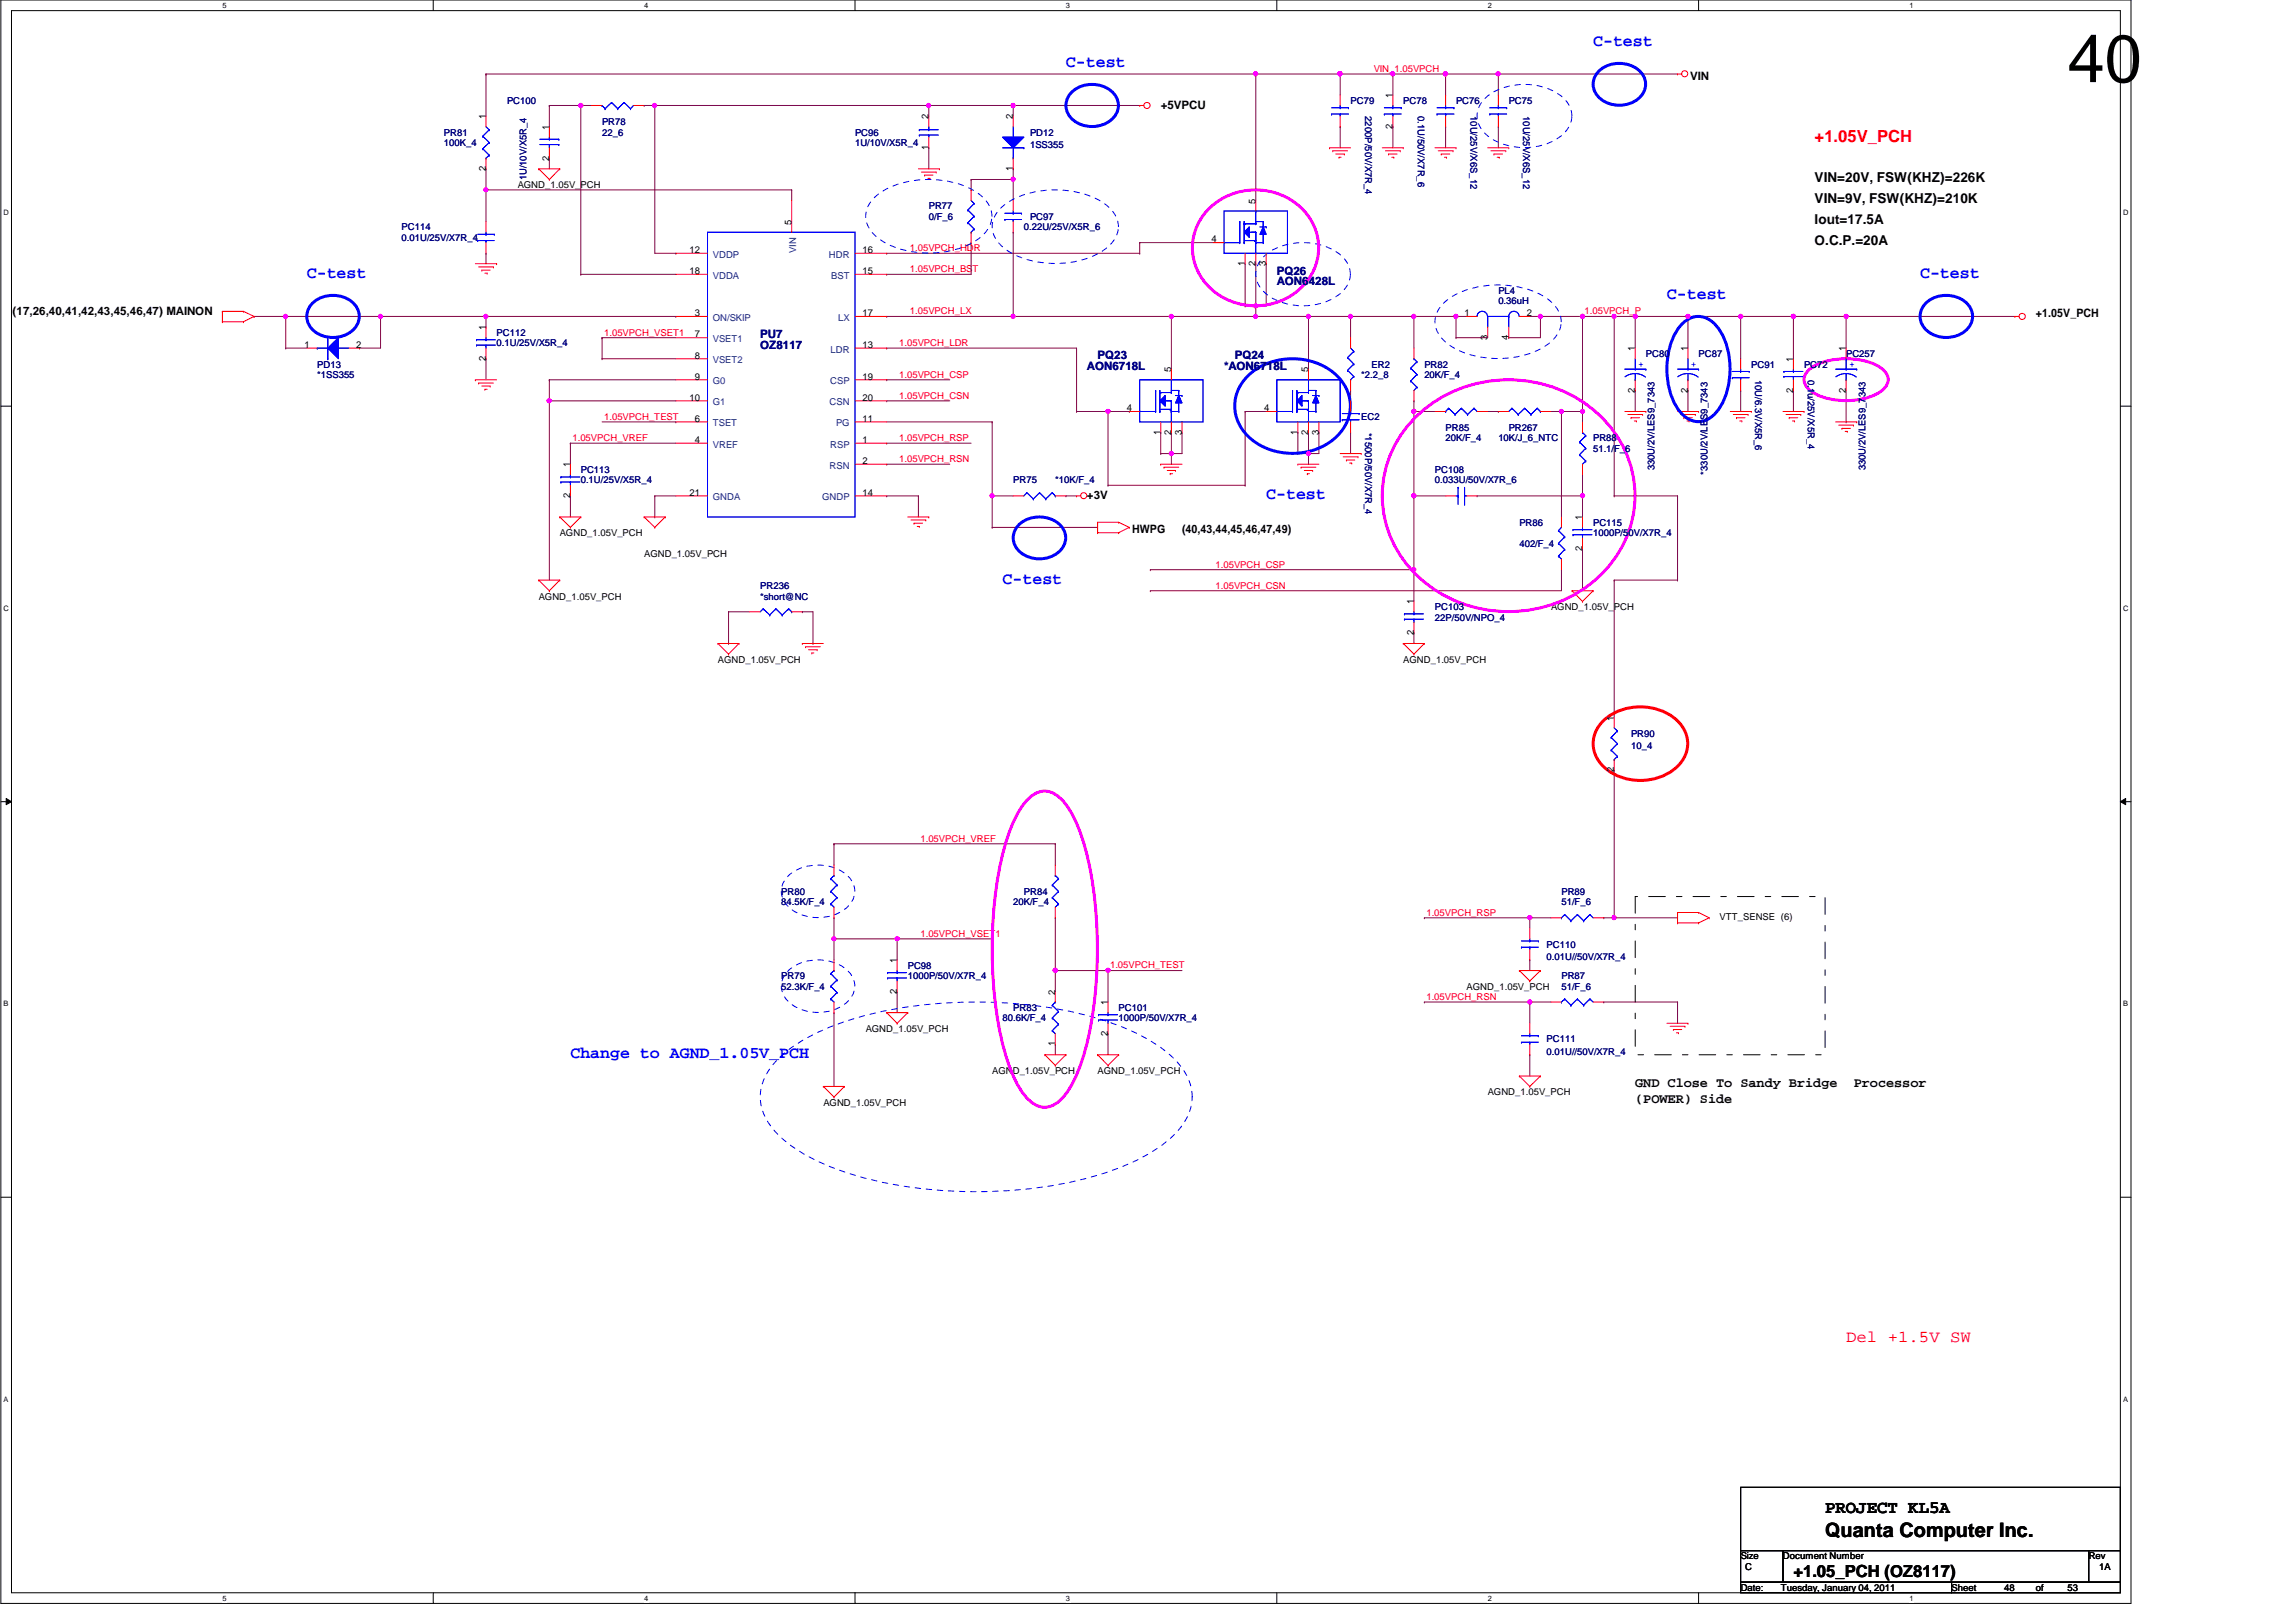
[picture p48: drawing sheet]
<svg xmlns="http://www.w3.org/2000/svg" width="420mm" height="297mm" viewBox="0 0 420 297" stroke-linecap="round" stroke-linejoin="round" font-family="sans-serif">
<defs><g id="words">
<text font-size="12.3" x="378.5" y="15">40</text>
<text font-size="3.6" x="334.1" y="281.4">Quanta Computer Inc.</text>
<text font-size="3.3" x="334.1" y="276.9">PROJECT KL5A</text>
<g font-size="3" fill="#00f">
<text x="291.7" y="8.3">C-test</text>
<text x="195.1" y="12.2">C-test</text>
<text x="56.2" y="50.8">C-test</text>
<text x="351.5" y="50.8">C-test</text>
<text x="305.2" y="54.7">C-test</text>
<text x="231.8" y="91.4">C-test</text>
<text x="183.5" y="106.8">C-test</text>
<text x="104.4" y="193.7">Change to AGND_1.05V_PCH</text>
</g>
<g font-size="3" fill="#f00">
<text x="332.2" y="26">+1.05V_PCH</text>
<text x="338" y="245.7">Del +1.5V SW</text>
</g>
<text font-size="3" x="328.3" y="288.5">+1.05_PCH (OZ8117)</text>
<g font-size="2.5">
<text x="332.2" y="33.2">VIN=20V, FSW(KHZ)=226K</text>
<text x="332.2" y="40.9">Iout=17.5A</text>
<text x="332.2" y="37.1">VIN=9V, FSW(KHZ)=210K</text>
<text x="332.2" y="44.8">O.C.P.=20A</text>
<text x="299.4" y="199">GND Close To Sandy Bridge</text>
<text x="299.4" y="201.8">(POWER) Side</text>
<text x="339.4" y="199">Processor</text>
</g>
<g font-size="2.1">
<text x="309.4" y="14.6">VIN</text>
<text x="212.5" y="19.9">+5VPCU</text>
<text x="2.3" y="57.6">(17,26,40,41,42,43,45,46,47) MAINON</text>
<text x="372.7" y="58">+1.05V_PCH</text>
<text x="199" y="91.4">+3V</text>
<text x="207.3" y="97.6">HWPG</text>
<text x="216.4" y="97.6">(40,43,44,45,46,47,49)</text>
</g>
<g font-size="2.1" fill="#000080">
<text x="233.8" y="50.2">PQ26</text>
<text x="233.8" y="52.2">AON6428L</text>
<text x="139.2" y="61.8">PU7</text>
<text x="139.2" y="63.8">OZ8117</text>
<text x="200.9" y="65.7">PQ23</text>
<text x="226" y="65.7">PQ24</text>
<text x="199" y="67.6">AON6718L</text>
<text x="224.1" y="67.6">*AON6718L</text>
</g>
<g font-size="1.7" fill="#f00">
<text x="251.5" y="13.2">VIN_1.05VPCH</text>
<text x="166.6" y="46">1.05VPCH_HDR</text>
<text x="166.6" y="49.8">1.05VPCH_BST</text>
<text x="166.6" y="57.5">1.05VPCH_LX</text>
<text x="290.1" y="57.5">1.05VPCH_P</text>
<text x="110.6" y="61.4">1.05VPCH_VSET1</text>
<text x="164.6" y="63.3">1.05VPCH_LDR</text>
<text x="164.6" y="69.1">1.05VPCH_CSP</text>
<text x="110.6" y="76.8">1.05VPCH_TEST</text>
<text x="164.6" y="73">1.05VPCH_CSN</text>
<text x="104.8" y="80.7">1.05VPCH_VREF</text>
<text x="164.6" y="80.7">1.05VPCH_RSP</text>
<text x="164.6" y="84.6">1.05VPCH_RSN</text>
<text x="222.5" y="103.9">1.05VPCH_CSP</text>
<text x="222.5" y="107.7">1.05VPCH_CSN</text>
<text x="168.5" y="154.1">1.05VPCH_VREF</text>
<text x="261.1" y="167.6">1.05VPCH_RSP</text>
<text x="168.5" y="171.4">1.05VPCH_VSET1</text>
<text x="203.2" y="177.2">1.05VPCH_TEST</text>
<text x="261.1" y="183">1.05VPCH_RSN</text>
</g>
<g font-size="1.7">
<text x="255" y="17.9" transform="rotate(-90 255 17.9)">1</text>
<text x="88.9" y="21.8" transform="rotate(-90 88.9 21.8)">1</text>
<text x="100.5" y="23.7" transform="rotate(-90 100.5 23.7)">1</text>
<text x="170" y="21.8" transform="rotate(-90 170 21.8)">2</text>
<text x="185.5" y="21.8" transform="rotate(-90 185.5 21.8)">2</text>
<text x="255" y="23.6" transform="rotate(-90 255 23.6)">2</text>
<text x="100.5" y="29.4" transform="rotate(-90 100.5 29.4)">2</text>
<text x="170" y="27.4" transform="rotate(-90 170 27.4)">1</text>
<text x="88.9" y="31.3" transform="rotate(-90 88.9 31.3)">2</text>
<text x="94.8" y="34.5">AGND_1.05V_PCH</text>
<text x="185.5" y="31.3" transform="rotate(-90 185.5 31.3)">1</text>
<text x="144.9" y="41.1" transform="rotate(-90 144.9 41.1)">5</text>
<text x="229.9" y="37.3" transform="rotate(-90 229.9 37.3)">5</text>
<text x="126.2" y="46.3">12</text>
<text x="157.9" y="46.3">16</text>
<text x="221.8" y="44.4">4</text>
<text x="126.2" y="50.2">18</text>
<text x="157.9" y="50.2">15</text>
<text x="227.9" y="48.7" transform="rotate(-90 227.9 48.7)">1</text>
<text x="229.9" y="48.7" transform="rotate(-90 229.9 48.7)">2</text>
<text x="231.8" y="48.7" transform="rotate(-90 231.8 48.7)">3</text>
<text x="127.2" y="57.9">3</text>
<text x="157.9" y="57.9">17</text>
<text x="268.1" y="57.9">1</text>
<text x="279.5" y="57.9">2</text>
<text x="55.7" y="63.7">1</text>
<text x="65.2" y="63.7">2</text>
<text x="88.9" y="60.5" transform="rotate(-90 88.9 60.5)">1</text>
<text x="127.2" y="61.8">7</text>
<text x="127.2" y="65.6">8</text>
<text x="157.9" y="63.7">13</text>
<text x="272.3" y="62.2" transform="rotate(-90 272.3 62.2)">3</text>
<text x="276.2" y="62.2" transform="rotate(-90 276.2 62.2)">4</text>
<text x="299.3" y="64.3" transform="rotate(-90 299.3 64.3)">1</text>
<text x="309" y="64.3" transform="rotate(-90 309 64.3)">1</text>
<text x="337.9" y="64.3" transform="rotate(-90 337.9 64.3)">1</text>
<text x="88.9" y="66" transform="rotate(-90 88.9 66)">2</text>
<text x="127.2" y="69.5">9</text>
<text x="157.9" y="69.5">19</text>
<text x="214.4" y="68.2" transform="rotate(-90 214.4 68.2)">5</text>
<text x="239.5" y="68.2" transform="rotate(-90 239.5 68.2)">5</text>
<text x="299.3" y="71.8" transform="rotate(-90 299.3 71.8)">2</text>
<text x="309" y="71.8" transform="rotate(-90 309 71.8)">2</text>
<text x="328.3" y="71.8" transform="rotate(-90 328.3 71.8)">2</text>
<text x="328.3" y="66.2" transform="rotate(-90 328.3 66.2)">1</text>
<text x="337.9" y="71.8" transform="rotate(-90 337.9 71.8)">2</text>
<text x="126.2" y="73.3">10</text>
<text x="127.2" y="77.2">6</text>
<text x="157.9" y="73.3">20</text>
<text x="157.9" y="77.2">11</text>
<text x="206.3" y="75.3">4</text>
<text x="231.4" y="75.3">4</text>
<text x="127.2" y="81.1">4</text>
<text x="157.9" y="81.1">1</text>
<text x="212.5" y="79.5" transform="rotate(-90 212.5 79.5)">1</text>
<text x="214.4" y="79.5" transform="rotate(-90 214.4 79.5)">2</text>
<text x="216.4" y="79.5" transform="rotate(-90 216.4 79.5)">3</text>
<text x="237.6" y="79.5" transform="rotate(-90 237.6 79.5)">1</text>
<text x="239.5" y="79.5" transform="rotate(-90 239.5 79.5)">2</text>
<text x="241.4" y="79.5" transform="rotate(-90 241.4 79.5)">3</text>
<text x="104.4" y="85.5" transform="rotate(-90 104.4 85.5)">1</text>
<text x="157.9" y="84.9">2</text>
<text x="104.4" y="91.1" transform="rotate(-90 104.4 91.1)">2</text>
<text x="126.2" y="90.7">21</text>
<text x="157.9" y="90.7">14</text>
<text x="289.7" y="95.2" transform="rotate(-90 289.7 95.2)">1</text>
<text x="102.5" y="98.1">AGND_1.05V_PCH</text>
<text x="289.7" y="100.8" transform="rotate(-90 289.7 100.8)">2</text>
<text x="117.9" y="102">AGND_1.05V_PCH</text>
<text x="98.6" y="109.7">AGND_1.05V_PCH</text>
<text x="258.8" y="110.6" transform="rotate(-90 258.8 110.6)">1</text>
<text x="284" y="111.7">AGND_1.05V_PCH</text>
<text x="258.8" y="116.2" transform="rotate(-90 258.8 116.2)">2</text>
<text x="131.4" y="121.3">AGND_1.05V_PCH</text>
<text x="256.9" y="121.3">AGND_1.05V_PCH</text>
<text x="295.5" y="131.9" transform="rotate(-90 295.5 131.9)">1</text>
<text x="295.5" y="141.4" transform="rotate(-90 295.5 141.4)">2</text>
<text x="314.8" y="168.4">VTT_SENSE (6)</text>
<text x="164.2" y="176.3" transform="rotate(-90 164.2 176.3)">1</text>
<text x="164.2" y="181.9" transform="rotate(-90 164.2 181.9)">2</text>
<text x="193.2" y="182" transform="rotate(-90 193.2 182)">2</text>
<text x="202.8" y="184" transform="rotate(-90 202.8 184)">1</text>
<text x="268.5" y="181.1">AGND_1.05V_PCH</text>
<text x="158.5" y="188.9">AGND_1.05V_PCH</text>
<text x="193.2" y="191.5" transform="rotate(-90 193.2 191.5)">1</text>
<text x="202.8" y="189.6" transform="rotate(-90 202.8 189.6)">2</text>
<text x="181.6" y="196.6">AGND_1.05V_PCH</text>
<text x="200.9" y="196.6">AGND_1.05V_PCH</text>
<text x="150.7" y="202.4">AGND_1.05V_PCH</text>
<text x="272.4" y="200.4">AGND_1.05V_PCH</text>
<text x="318.7" y="285.4">Size</text>
<text x="319.5" y="287.3">C</text>
<text x="326.4" y="285.4">Document Number</text>
<text x="382.4" y="285.4">Rev</text>
<text x="384.3" y="287.3">1A</text>
<text x="318.7" y="291.2">Date:</text>
<text x="326" y="291.2">Tuesday, January 04, 2011</text>
<text x="357.3" y="291.2">Sheet</text>
<text x="366.9" y="291.2">48</text>
<text x="372.7" y="291.2">of</text>
<text x="378.5" y="291.2">53</text>
</g>
<g font-size="1.7" fill="#000080">
<text x="92.8" y="19">PC100</text>
<text x="110.2" y="22.9">PR78</text>
<text x="247.3" y="19">PC79</text>
<text x="249.9" y="21.3" transform="rotate(90 249.9 21.3)">2200P/50V/X7R_4</text>
<text x="256.9" y="19">PC78</text>
<text x="259.6" y="21.3" transform="rotate(90 259.6 21.3)">0.1U/50V/X7R_6</text>
<text x="266.6" y="19">PC76</text>
<text x="269.2" y="21.3" transform="rotate(90 269.2 21.3)">10U/25V/X6S_12</text>
<text x="276.2" y="19">PC75</text>
<text x="278.9" y="21.3" transform="rotate(90 278.9 21.3)">10U/25V/X6S_12</text>
<text x="81.3" y="24.8">PR81</text>
<text x="81.3" y="26.7">100K_4</text>
<text x="110.2" y="24.8">22_6</text>
<text x="156.5" y="24.8">PC96</text>
<text x="156.5" y="26.7">1U/10V/X5R_4</text>
<text x="188.6" y="24.8">PD12</text>
<text x="188.6" y="27.1">1SS355</text>
<text x="96.4" y="33" transform="rotate(-90 96.4 33)">1U/10V/X5R_4</text>
<text x="170" y="38.3">PR77</text>
<text x="170" y="40.2">0/F_6</text>
<text x="188.6" y="40.2">PC97</text>
<text x="73.5" y="42.2">PC114</text>
<text x="73.5" y="44.1">0.01U/25V/X7R_4</text>
<text x="187.4" y="42.2">0.22U/25V/X5R_6</text>
<text x="274.3" y="53.8">PL4</text>
<text x="274.3" y="55.7">0.36uH</text>
<text x="90.9" y="61.5">PC112</text>
<text x="90.9" y="63.4">0.1U/25V/X5R_4</text>
<text x="301.3" y="65.3">PC80</text>
<text x="311" y="65.3">PC87</text>
<text x="338" y="65.3">PC257</text>
<text x="58.1" y="67.3">PD13</text>
<text x="58.1" y="69.2">*1SS355</text>
<text x="249.2" y="69.2">*2.2_8</text>
<text x="251.1" y="67.3">ER2</text>
<text x="260.8" y="67.3">PR82</text>
<text x="260.8" y="69.2">20K/F_4</text>
<text x="320.6" y="67.3">PC91</text>
<text x="321.3" y="69.5" transform="rotate(90 321.3 69.5)">10U/6.3V/X5R_6</text>
<text x="330.3" y="67.3">PC72</text>
<text x="331" y="69.5" transform="rotate(90 331 69.5)">0.1u/25V/X5R_4</text>
<text x="249.2" y="76.9">EC2</text>
<text x="249.9" y="79.2" transform="rotate(90 249.9 79.2)">*1500P/50V/X7R_4</text>
<text x="264.7" y="78.8">PR85</text>
<text x="264.7" y="80.8">20K/F_4</text>
<text x="274.3" y="80.8">10K/J_6_NTC</text>
<text x="276.2" y="78.8">PR267</text>
<text x="291.7" y="80.8">PR88</text>
<text x="291.7" y="82.7">51.1/F_6</text>
<text x="106.3" y="86.6">PC113</text>
<text x="106.3" y="88.5">0.1U/25V/X5R_4</text>
<text x="185.5" y="88.5">PR75</text>
<text x="193.2" y="88.5">*10K/F_4</text>
<text x="262.7" y="86.6">PC108</text>
<text x="262.7" y="88.5">0.033U/50V/X7R_6</text>
<text x="302.9" y="86.1" transform="rotate(-90 302.9 86.1)">330U/2V/LES9_7343</text>
<text x="312.6" y="86.9" transform="rotate(-90 312.6 86.9)">*330U/2V/LES9_7343</text>
<text x="341.5" y="86.1" transform="rotate(-90 341.5 86.1)">330U/2V/LES9_7343</text>
<text x="278.2" y="96.2">PR86</text>
<text x="278.2" y="100.1">402/F_4</text>
<text x="291.7" y="96.2">PC115</text>
<text x="291.7" y="98.1">1000P/50V/X7R_4</text>
<text x="139.2" y="107.8">PR236</text>
<text x="139.2" y="109.7">*short@NC</text>
<text x="262.7" y="111.7">PC103</text>
<text x="262.7" y="113.6">22P/50V/NPO_4</text>
<text x="298.6" y="134.8">PR90</text>
<text x="298.6" y="137.2">10_4</text>
<text x="143" y="163.8">PR80</text>
<text x="143" y="165.7">84.5K/F_4</text>
<text x="185.5" y="165.7">20K/F_4</text>
<text x="187.4" y="163.8">PR84</text>
<text x="285.9" y="163.8">PR89</text>
<text x="285.9" y="165.7">51/F_6</text>
<text x="283.2" y="173.4">PC110</text>
<text x="143" y="179.2">PR79</text>
<text x="166.2" y="177.3">PC98</text>
<text x="166.2" y="179.2">1000P/50V/X7R_4</text>
<text x="283.2" y="175.8">0.01U//50V/X7R_4</text>
<text x="285.9" y="179.2">PR87</text>
<text x="143" y="181.1">52.3K/F_4</text>
<text x="185.5" y="185">PR83</text>
<text x="204.8" y="185">PC101</text>
<text x="285.9" y="181.1">51/F_6</text>
<text x="183.5" y="186.9">80.6K/F_4</text>
<text x="204.8" y="186.9">1000P/50V/X7R_4</text>
<text x="283.2" y="190.8">PC111</text>
<text x="283.2" y="193.1">0.01U//50V/X7R_4</text>
</g>
<g font-size="1.7" fill="#004080">
<text x="130.5" y="47.2">VDDP</text>
<text x="145.7" y="46.3" transform="rotate(-90 145.7 46.3)">VIN</text>
<text x="151.8" y="47.2">HDR</text>
<text x="130.5" y="51">VDDA</text>
<text x="152.2" y="51">BST</text>
<text x="130.5" y="58.7">ON/SKIP</text>
<text x="153.4" y="58.7">LX</text>
<text x="130.5" y="62.6">VSET1</text>
<text x="152" y="64.5">LDR</text>
<text x="130.5" y="66.5">VSET2</text>
<text x="130.5" y="70.3">G0</text>
<text x="152" y="70.3">CSP</text>
<text x="130.5" y="74.2">G1</text>
<text x="151.9" y="74.2">CSN</text>
<text x="130.5" y="78">TSET</text>
<text x="130.5" y="81.9">VREF</text>
<text x="152" y="81.9">RSP</text>
<text x="153.1" y="78">PG</text>
<text x="151.9" y="85.8">RSN</text>
<text x="130.5" y="91.6">GNDA</text>
<text x="150.5" y="91.6">GNDP</text>
</g>
<g font-size="1.7" fill="#00f">
<text x="300" y="67.2">+</text>
<text x="309.6" y="67.2">+</text>
<text x="338.6" y="67.2">+</text>
</g>
<g font-size="1.4">
<text x="40.7" y="1.4">5</text>
<text x="117.9" y="1.4">4</text>
<text x="195.1" y="1.4">3</text>
<text x="272.4" y="1.4">2</text>
<text x="349.6" y="1.4">1</text>
<text x=".7" y="39.4">D</text>
<text x="388.7" y="39.4">D</text>
<text x=".7" y="111.8">C</text>
<text x="388.7" y="111.8">C</text>
<text x=".7" y="184.1">B</text>
<text x="388.7" y="184.1">B</text>
<text x=".7" y="256.5">A</text>
<text x="388.7" y="256.5">A</text>
<text x="40.7" y="292.9">5</text>
<text x="117.9" y="292.9">4</text>
<text x="195.1" y="292.9">3</text>
<text x="272.4" y="292.9">2</text>
<text x="349.6" y="292.9">1</text>
</g>
</g></defs>
<path d="M.2 0h389.9v293.5h-389.9zM2.1 1.9h386.1v289.6h-386.1z" fill="none" stroke="#000" stroke-width=".18"/>
<g fill="#fff">
<path d="M40.7 .2h.8v1.5h-.8z"/>
<path d="M40.7 291.7h.8v1.5h-.8z"/>
</g>
<path d="M79.3 0v1.9M79.3 291.5v2" fill="none" stroke="#000" stroke-width=".18"/>
<g fill="#fff">
<path d="M117.9 .2h.8v1.5h-.8z"/>
<path d="M117.9 291.7h.8v1.5h-.8z"/>
</g>
<path d="M156.5 0v1.9M156.5 291.5v2" fill="none" stroke="#000" stroke-width=".18"/>
<g fill="#fff">
<path d="M195.1 .2h.8v1.5h-.8z"/>
<path d="M195.1 291.7h.8v1.5h-.8z"/>
</g>
<path d="M233.8 0v1.9M233.8 291.5v2" fill="none" stroke="#000" stroke-width=".18"/>
<g fill="#fff">
<path d="M272.4 .2h.7v1.5h-.7z"/>
<path d="M272.4 291.7h.7v1.5h-.7z"/>
</g>
<path d="M311 0v1.9M311 291.5v2" fill="none" stroke="#000" stroke-width=".18"/>
<g fill="#fff">
<path d="M349.6 .2h.7v1.5h-.7z"/>
<path d="M349.6 291.7h.7v1.5h-.7z"/>
<path d="M.7 38.1h.9v1.6h-.9z"/>
<path d="M388.7 38.1h1v1.6h-1z"/>
<path d="M.7 110.5h.9v1.6h-.9z"/>
<path d="M388.7 110.5h1v1.6h-1z"/>
</g>
<path d="M.2 74.3h1.9M388.2 74.3h1.9" fill="none" stroke="#000" stroke-width=".18"/>
<g fill="#fff">
<path d="M.7 182.9h.9v1.5h-.9z"/>
<path d="M388.7 182.9h.9v1.5h-.9z"/>
</g>
<path d="M.2 146.7h1.9M1.1 146.1l1 .6-1 .6zM388.2 146.7l1-.6v1.2zM388.2 146.7h1.9" fill="none" stroke="#000" stroke-width=".18"/>
<path d="M1.1 146.1l1 .6-1 .6zM388.2 146.7l1-.6v1.2z" fill="#000"/>
<g fill="#fff">
<path d="M.7 255.3h.9v1.5h-.9z"/>
<path d="M388.7 255.3h.9v1.5h-.9z"/>
</g>
<path d="M.2 219.1h1.9M388.2 219.1h1.9" fill="none" stroke="#000" stroke-width=".18"/>
<path d="M338 57.9h.1M338 57.9h30.9" fill="none" stroke="#800040" stroke-width=".18"/>
<circle cx="338" cy="57.9" r=".38" fill="#f0f"/>
<circle cx="338" cy="57.9" r=".38" fill="none" stroke="#f0f" stroke-width=".18"/>
<path d="M197.1 75.3h.1M197.1 63.7v11.6M197.1 75.3h5.7M202.8 75.3h.1" fill="none" stroke="#800040" stroke-width=".18"/>
<circle cx="202.9" cy="75.3" r=".37" fill="#f0f"/>
<circle cx="202.9" cy="75.3" r=".37" fill="none" stroke="#f0f" stroke-width=".18"/>
<g fill="none" stroke="#800040" stroke-width=".18">
<path d="M89 13.5h.1M89 13.5h140.9M229.9 13.5h.1M229.9 13.5v23.2M229.9 57.9h.1M229.9 57.9h9.7M239.6 57.9h.1M239.6 57.9v9.7M202.8 75.3h.1M202.8 75.3v13.5M202.8 75.3h3.9M206.7 75.3h.1"/>
<path d="M202.8 88.8h.1M202.8 88.8h25.2"/>
</g>
<circle cx="229.9" cy="57.9" r=".38" fill="#f0f"/>
<circle cx="229.9" cy="57.9" r=".38" fill="none" stroke="#f0f" stroke-width=".18"/>
<path d="M237.6 79.2h.1M237.6 79.2v3.8M239.6 83h.1M239.6 83v2" fill="none" stroke="#800040" stroke-width=".18"/>
<circle cx="239.5" cy="83" r=".37" fill="#f0f"/>
<circle cx="239.5" cy="83" r=".37" fill="none" stroke="#f0f" stroke-width=".18"/>
<g fill="none" stroke="#800040" stroke-width=".18">
<path d="M106.3 19.3h.1M106.3 19.3v30.9M117.9 19.3h.1M117.9 19.3h2M119.9 19.3h.1M119.9 19.3v27.1M106.3 50.2h.1M106.3 50.2h17.4M214.4 57.9h.1M214.4 57.9v9.7M214.4 57.9h15.5M229.9 57.9h.1"/>
<path d="M228 75.3h.1M228 75.3h3.8M239.6 79.2h.1M239.6 79.2v3.8M241.5 79.2h.1M241.5 79.2v3.8h-3.9M237.6 83h.1M239.6 83h.1"/>
</g>
<circle cx="106.3" cy="19.3" r=".38" fill="#f0f"/>
<circle cx="106.3" cy="19.3" r=".38" fill="none" stroke="#f0f" stroke-width=".18"/>
<path d="M100.6 19.3h.1M100.6 19.3h7.7M100.6 19.3v3.9M106.3 19.3h.1M89 34.8h.1M89 34.8v5.8M89 34.8h55.9M100.6 29h.1M100.6 29v1.9M89 46.4h.1M89 46.4v1.9" fill="none" stroke="#800040" stroke-width=".18"/>
<circle cx="88.9" cy="34.7" r=".37" fill="#f0f"/>
<circle cx="88.9" cy="34.7" r=".37" fill="none" stroke="#f0f" stroke-width=".18"/>
<path d="M89 13.5h.1M89 13.5v7.8M89 30.9h.1M89 30.9v3.9M69.7 57.9h.1M69.7 57.9h19.3" fill="none" stroke="#800040" stroke-width=".18"/>
<circle cx="88.9" cy="57.9" r=".38" fill="#f0f"/>
<circle cx="88.9" cy="57.9" r=".38" fill="none" stroke="#f0f" stroke-width=".18"/>
<g fill="none" stroke="#800040" stroke-width=".18">
<path d="M144.9 34.8h.1M144.9 34.8v1.9M119.9 46.4h3.8M123.7 46.4h.1M318.7 57.9h.1M318.7 57.9h9.6M100.6 73.4h.1M100.6 69.5h.1M100.6 73.4h23.1M100.6 69.5h23.1M110.2 61.8h.1M110.2 65.7h.1"/>
<path d="M110.2 77.2h13.5M110.2 61.8h13.5M110.2 65.7h13.5M123.7 77.2h.1M318.7 71.5h.1M318.7 71.5v3.8M328.3 71.5h.1M328.3 71.5v3.8M104.4 81.1h.1M104.4 90.8h.1M104.4 81.1h19.3M104.4 81.1v3.9"/>
<path d="M104.4 90.8v3.8M119.9 94.6h.1M119.9 90.8h.1M119.9 90.8h3.8M119.9 90.8v3.8M181.6 90.8h.1M181.6 96.5h.1M181.6 90.8h3.9M181.6 90.8v5.7M181.6 96.5h19.3M195.1 90.8h.1M195.1 90.8h2"/>
<path d="M133.4 112h.1M133.4 117.8h.1M133.4 112h3.8M133.4 112v5.8M210.6 104.3h.1M210.6 108.1h.1M210.6 104.3h48.3M210.6 108.1h75.3"/>
</g>
<circle cx="328.3" cy="57.9" r=".38" fill="#f0f"/>
<circle cx="328.3" cy="57.9" r=".38" fill="none" stroke="#f0f" stroke-width=".18"/>
<circle cx="318.7" cy="57.9" r=".38" fill="#f0f"/>
<circle cx="318.7" cy="57.9" r=".38" fill="none" stroke="#f0f" stroke-width=".18"/>
<g fill="none" stroke="#800040" stroke-width=".18">
<path d="M46.5 57.9h.1M46.5 57.9h5.8M52.3 57.9h.1M52.3 57.9v5.8M89 59.9h.1M89 57.9v2M318.7 57.9h.1M318.7 57.9v7.8M328.3 57.9h.1M328.3 57.9v7.8M89 65.7h.1M89 65.7v3.8"/>
<path d="M146.9 112h.1M146.9 112h1.9v5.8M148.8 117.8h.1"/>
</g>
<circle cx="52.3" cy="57.9" r=".38" fill="#f0f"/>
<circle cx="52.3" cy="57.9" r=".38" fill="none" stroke="#f0f" stroke-width=".18"/>
<path d="M69.7 57.9h.1M69.7 57.9v5.8h-3.9M65.8 63.7h.1" fill="none" stroke="#800040" stroke-width=".18"/>
<circle cx="69.6" cy="57.9" r=".38" fill="#f0f"/>
<circle cx="69.6" cy="57.9" r=".38" fill="none" stroke="#f0f" stroke-width=".18"/>
<path d="M52.3 57.9h.1M52.3 57.9h17.4M89 57.9h34.7M123.7 57.9h.1M239.6 57.9h.1M239.6 57.9h7.7M52.3 63.7h.1M52.3 63.7h3.9" fill="none" stroke="#800040" stroke-width=".18"/>
<circle cx="239.5" cy="57.9" r=".38" fill="#f0f"/>
<circle cx="239.5" cy="57.9" r=".38" fill="none" stroke="#f0f" stroke-width=".18"/>
<path d="M193.2 177.6h.1M193.2 168h.1M193.2 177.6h23.2M193.2 168v9.6M202.8 177.6h.1" fill="none" stroke="#800040" stroke-width=".18"/>
<circle cx="193.2" cy="177.6" r=".38" fill="#f0f"/>
<circle cx="193.2" cy="177.6" r=".38" fill="none" stroke="#f0f" stroke-width=".18"/>
<path d="M152.7 171.8h.1M152.7 171.8h11.5M193.2 177.6h.1M193.2 177.6v3.9" fill="none" stroke="#800040" stroke-width=".18"/>
<circle cx="193.2" cy="177.6" r=".38" fill="#f0f"/>
<circle cx="193.2" cy="177.6" r=".38" fill="none" stroke="#f0f" stroke-width=".18"/>
<path d="M295.5 57.9h.1M295.5 57.9h3.9M193.2 154.4h.1M193.2 154.4v3.9M152.7 168h.1M152.7 168v3.8M164.2 171.8h.1M164.2 171.8v3.9M164.2 171.8h17.4" fill="none" stroke="#800040" stroke-width=".18"/>
<circle cx="164.3" cy="171.8" r=".37" fill="#f0f"/>
<circle cx="164.3" cy="171.8" r=".37" fill="none" stroke="#f0f" stroke-width=".18"/>
<path d="M202.8 177.6h.1M202.8 177.6v5.8M193.2 191.1h.1M193.2 191.1v1.9" fill="none" stroke="#800040" stroke-width=".18"/>
<circle cx="202.9" cy="177.6" r=".38" fill="#f0f"/>
<circle cx="202.9" cy="177.6" r=".38" fill="none" stroke="#f0f" stroke-width=".18"/>
<path d="M212.5 79.2h.1M212.5 79.2v3.8M214.4 83h.1M214.4 83v2" fill="none" stroke="#800040" stroke-width=".18"/>
<circle cx="214.4" cy="83" r=".37" fill="#f0f"/>
<circle cx="214.4" cy="83" r=".37" fill="none" stroke="#f0f" stroke-width=".18"/>
<path d="M216.4 79.2h.1M216.4 79.2v3.8h-2M214.4 83h.1M152.7 154.4h.1M152.7 154.4v3.9M152.7 154.4h40.5M152.7 171.8h.1M152.7 171.8v3.9M152.7 185.3h.1M152.7 185.3v13.5" fill="none" stroke="#800040" stroke-width=".18"/>
<circle cx="152.7" cy="171.8" r=".37" fill="#f0f"/>
<circle cx="152.7" cy="171.8" r=".37" fill="none" stroke="#f0f" stroke-width=".18"/>
<g fill="none" stroke="#800040" stroke-width=".18">
<path d="M255 13.5h.1M255 13.5v3.9M255 13.5h9.7M274.3 13.5h.1M274.3 13.5v3.9M228 48.3h.1M228 48.3v7.7M229.9 56h.1M229.9 56v1.9M231.8 48.3h.1M231.8 48.3v7.7h-1.9M247.3 79.2h.1"/>
<path d="M247.3 79.2v3.8M164.2 181.5h.1M164.2 181.5v3.8M202.8 189.2h.1M202.8 189.2v3.8"/>
</g>
<circle cx="264.6" cy="13.5" r=".38" fill="#f0f"/>
<circle cx="264.6" cy="13.5" r=".38" fill="none" stroke="#f0f" stroke-width=".18"/>
<circle cx="255" cy="13.5" r=".38" fill="#f0f"/>
<circle cx="255" cy="13.5" r=".38" fill="none" stroke="#f0f" stroke-width=".18"/>
<g fill="none" stroke="#800040" stroke-width=".18">
<path d="M245.4 13.5h.1M245.4 13.5v3.9M245.4 13.5h9.6M264.7 13.5h.1M264.7 13.5v3.9M245.4 23.2h.1M245.4 23.2v3.9M255 23.2h.1M255 23.2v3.9M264.7 23.2h.1M264.7 23.2v3.9M274.3 23.2h.1"/>
<path d="M274.3 23.2v3.9"/>
</g>
<circle cx="245.3" cy="13.5" r=".38" fill="#f0f"/>
<circle cx="245.3" cy="13.5" r=".38" fill="none" stroke="#f0f" stroke-width=".18"/>
<path d="M228 56h.1M229.9 48.3h.1M229.9 48.3v7.7h-1.9M247.3 57.9h.1M247.3 57.9v3.9M214.4 79.2h.1M214.4 79.2v3.8" fill="none" stroke="#800040" stroke-width=".18"/>
<circle cx="229.9" cy="56" r=".37" fill="#f0f"/>
<circle cx="229.9" cy="56" r=".37" fill="none" stroke="#f0f" stroke-width=".18"/>
<path d="M264.7 13.5h.1M264.7 13.5h9.6" fill="none" stroke="#800040" stroke-width=".18"/>
<circle cx="274.3" cy="13.5" r=".38" fill="#f0f"/>
<circle cx="274.3" cy="13.5" r=".38" fill="none" stroke="#f0f" stroke-width=".18"/>
<circle cx="264.6" cy="13.5" r=".38" fill="#f0f"/>
<circle cx="264.6" cy="13.5" r=".38" fill="none" stroke="#f0f" stroke-width=".18"/>
<path d="M266.6 57.9h.1M266.6 57.9h1.9M212.5 83h.1M212.5 83h1.9" fill="none" stroke="#800040" stroke-width=".18"/>
<circle cx="266.5" cy="57.9" r=".38" fill="#f0f"/>
<circle cx="266.5" cy="57.9" r=".38" fill="none" stroke="#f0f" stroke-width=".18"/>
<path d="M274.3 13.5h.1M274.3 13.5h32.8M185.5 57.9h28.9M214.4 57.9h.1M247.3 71.5h.1M247.3 71.5v1.9" fill="none" stroke="#800040" stroke-width=".18"/>
<circle cx="214.4" cy="57.9" r=".38" fill="#f0f"/>
<circle cx="214.4" cy="57.9" r=".38" fill="none" stroke="#f0f" stroke-width=".18"/>
<path d="M162.3 77.2h19.3M181.6 77.2h.1M181.6 77.2v13.6M181.6 90.8h.1" fill="none" stroke="#800040" stroke-width=".18"/>
<circle cx="181.6" cy="90.7" r=".38" fill="#f0f"/>
<circle cx="181.6" cy="90.7" r=".38" fill="none" stroke="#f0f" stroke-width=".18"/>
<path d="M162.3 57.9h.1M162.3 57.9h23.2M162.3 69.5h.1M162.3 63.7h.1M162.3 69.5h11.6M162.3 63.7h34.8" fill="none" stroke="#800040" stroke-width=".18"/>
<circle cx="185.5" cy="57.9" r=".38" fill="#f0f"/>
<circle cx="185.5" cy="57.9" r=".38" fill="none" stroke="#f0f" stroke-width=".18"/>
<g fill="none" stroke="#800040" stroke-width=".18">
<path d="M208.6 44.4h.1M208.6 46.4h.1M208.6 44.4h13.6M208.6 44.4v2M162.3 73.4h.1M162.3 73.4h11.6M162.3 90.8h.1M162.3 81.1h.1M162.3 85h.1M162.3 90.8h5.8M162.3 81.1h15.5M162.3 85h11.6"/>
<path d="M168.1 90.8h.1M168.1 90.8v3.8M295.5 140.9h.1M295.5 140.9v27.1h-1.9M293.6 168h.1"/>
</g>
<circle cx="295.5" cy="167.9" r=".38" fill="#f0f"/>
<circle cx="295.5" cy="167.9" r=".38" fill="none" stroke="#f0f" stroke-width=".18"/>
<path d="M285.9 75.3h.1M285.9 75.3v19.3M258.9 115.8h.1M258.9 115.8v2M289.7 100.4h.1M289.7 100.4v7.7M295.5 106.2h.1M295.5 106.2v25.1" fill="none" stroke="#800040" stroke-width=".18"/>
<circle cx="285.8" cy="75.3" r=".37" fill="#f0f"/>
<circle cx="285.8" cy="75.3" r=".37" fill="none" stroke="#f0f" stroke-width=".18"/>
<path d="M258.9 57.9h.1M258.9 57.9v5.8M285.9 75.3h.1M285.9 75.3h3.8" fill="none" stroke="#800040" stroke-width=".18"/>
<circle cx="258.8" cy="57.9" r=".38" fill="#f0f"/>
<circle cx="258.8" cy="57.9" r=".38" fill="none" stroke="#f0f" stroke-width=".18"/>
<path d="M258.9 73.4h.1M258.9 73.4v1.9" fill="none" stroke="#800040" stroke-width=".18"/>
<circle cx="258.8" cy="75.3" r=".37" fill="#f0f"/>
<circle cx="258.8" cy="75.3" r=".37" fill="none" stroke="#f0f" stroke-width=".18"/>
<path d="M258.9 75.3h.1M258.9 75.3h3.8M289.7 90.8h.1M289.7 90.8v3.8" fill="none" stroke="#800040" stroke-width=".18"/>
<circle cx="289.7" cy="90.7" r=".38" fill="#f0f"/>
<circle cx="289.7" cy="90.7" r=".38" fill="none" stroke="#f0f" stroke-width=".18"/>
<path d="M289.7 57.9h.1M289.7 57.9v17.4" fill="none" stroke="#800040" stroke-width=".18"/>
<circle cx="289.7" cy="75.3" r=".37" fill="#f0f"/>
<circle cx="289.7" cy="75.3" r=".37" fill="none" stroke="#f0f" stroke-width=".18"/>
<path d="M258.9 90.8h.1M258.9 90.8h5.8M258.9 104.3h.1M258.9 104.3v5.8" fill="none" stroke="#800040" stroke-width=".18"/>
<circle cx="258.8" cy="104.2" r=".37" fill="#f0f"/>
<circle cx="258.8" cy="104.2" r=".37" fill="none" stroke="#f0f" stroke-width=".18"/>
<path d="M258.9 75.3h.1M258.9 75.3v15.5M289.7 75.3h.1M289.7 75.3v1.9" fill="none" stroke="#800040" stroke-width=".18"/>
<circle cx="258.8" cy="90.7" r=".38" fill="#f0f"/>
<circle cx="258.8" cy="90.7" r=".38" fill="none" stroke="#f0f" stroke-width=".18"/>
<circle cx="258.8" cy="75.3" r=".37" fill="#f0f"/>
<circle cx="258.8" cy="75.3" r=".37" fill="none" stroke="#f0f" stroke-width=".18"/>
<path d="M285.9 104.3h.1M285.9 104.3v3.8M280.1 168h.1M280.1 168h3.9M293.6 183.4h.1M293.6 183.4h13.5" fill="none" stroke="#800040" stroke-width=".18"/>
<circle cx="280.1" cy="167.9" r=".38" fill="#f0f"/>
<circle cx="280.1" cy="167.9" r=".38" fill="none" stroke="#f0f" stroke-width=".18"/>
<path d="M280.1 183.4h.1M280.1 183.4h3.9" fill="none" stroke="#800040" stroke-width=".18"/>
<circle cx="280.1" cy="183.4" r=".38" fill="#f0f"/>
<circle cx="280.1" cy="183.4" r=".38" fill="none" stroke="#f0f" stroke-width=".18"/>
<g fill="none" stroke="#800040" stroke-width=".18">
<path d="M309 57.9h.1M309 57.9h9.7M258.9 90.8h.1M258.9 90.8v13.5M307.1 90.8h.1M307.1 90.8v15.4M295.5 106.2h11.6M307.1 106.2h.1M260.8 168h.1M260.8 168h19.3M280.1 168h.1M280.1 175.7h.1"/>
<path d="M280.1 168v1.9M280.1 175.7v1.9M295.5 168h.1M295.5 168h11.6M260.8 183.4h.1M260.8 183.4h19.3M280.1 183.4h.1M280.1 193h.1M280.1 183.4v3.9M280.1 193v3.9M307.1 183.4h.1M307.1 183.4v3.9"/>
</g>
<circle cx="258.8" cy="90.7" r=".38" fill="#f0f"/>
<circle cx="258.8" cy="90.7" r=".38" fill="none" stroke="#f0f" stroke-width=".18"/>
<path d="M282 57.9h.1M282 57.9h7.7M289.7 86.9h.1M289.7 86.9v3.9" fill="none" stroke="#800040" stroke-width=".18"/>
<circle cx="289.7" cy="57.9" r=".38" fill="#f0f"/>
<circle cx="289.7" cy="57.9" r=".38" fill="none" stroke="#f0f" stroke-width=".18"/>
<path d="M247.3 57.9h.1M247.3 57.9h11.6" fill="none" stroke="#800040" stroke-width=".18"/>
<circle cx="247.2" cy="57.9" r=".38" fill="#f0f"/>
<circle cx="247.2" cy="57.9" r=".38" fill="none" stroke="#f0f" stroke-width=".18"/>
<path d="M295.5 57.9h.1M295.5 57.9v32.9M295.5 90.8h.1M295.5 90.8h11.6" fill="none" stroke="#800040" stroke-width=".18"/>
<circle cx="295.5" cy="57.9" r=".38" fill="#f0f"/>
<circle cx="295.5" cy="57.9" r=".38" fill="none" stroke="#f0f" stroke-width=".18"/>
<path d="M289.7 57.9h.1M289.7 57.9h5.8" fill="none" stroke="#800040" stroke-width=".18"/>
<circle cx="289.7" cy="57.9" r=".38" fill="#f0f"/>
<circle cx="289.7" cy="57.9" r=".38" fill="none" stroke="#f0f" stroke-width=".18"/>
<path d="M229.9 13.5h.1M229.9 13.5h15.5" fill="none" stroke="#800040" stroke-width=".18"/>
<circle cx="245.3" cy="13.5" r=".38" fill="#f0f"/>
<circle cx="245.3" cy="13.5" r=".38" fill="none" stroke="#f0f" stroke-width=".18"/>
<circle cx="229.9" cy="13.5" r=".38" fill="#f0f"/>
<circle cx="229.9" cy="13.5" r=".38" fill="none" stroke="#f0f" stroke-width=".18"/>
<path d="M299.4 57.9h.1M299.4 57.9v5.8M100.6 73.4h.1M100.6 73.4v32.8M299.4 71.5h.1M299.4 71.5v3.8" fill="none" stroke="#800040" stroke-width=".18"/>
<circle cx="100.5" cy="73.3" r=".37" fill="#f0f"/>
<circle cx="100.5" cy="73.3" r=".37" fill="none" stroke="#f0f" stroke-width=".18"/>
<path d="M170 19.3h.1M170 19.3h15.5" fill="none" stroke="#800040" stroke-width=".18"/>
<circle cx="170" cy="19.3" r=".38" fill="#f0f"/>
<circle cx="170" cy="19.3" r=".38" fill="none" stroke="#f0f" stroke-width=".18"/>
<path d="M185.5 19.3h.1M185.5 19.3h23.1M177.8 34.8h.1M177.8 32.9v1.9M162.3 50.2h.1M177.8 44.4h.1M177.8 44.4v5.8h-15.5" fill="none" stroke="#800040" stroke-width=".18"/>
<circle cx="185.5" cy="19.3" r=".38" fill="#f0f"/>
<circle cx="185.5" cy="19.3" r=".38" fill="none" stroke="#f0f" stroke-width=".18"/>
<path d="M119.9 19.3h.1M119.9 19.3h50.1M170 19.3h.1M170 19.3v2" fill="none" stroke="#800040" stroke-width=".18"/>
<circle cx="119.8" cy="19.3" r=".38" fill="#f0f"/>
<circle cx="119.8" cy="19.3" r=".38" fill="none" stroke="#f0f" stroke-width=".18"/>
<path d="M177.8 32.9h.1M177.8 32.9h7.7M185.5 32.9h.1M185.5 32.9v3.8M185.5 42.5h.1M185.5 42.5v15.4" fill="none" stroke="#800040" stroke-width=".18"/>
<circle cx="185.5" cy="32.8" r=".38" fill="#f0f"/>
<circle cx="185.5" cy="32.8" r=".38" fill="none" stroke="#f0f" stroke-width=".18"/>
<g fill="none" stroke="#800040" stroke-width=".18">
<path d="M185.5 19.3h.1M185.5 19.3v2M170 27.1h.1M170 27.1v3.8M185.5 30.9h.1M185.5 30.9v2M162.3 46.4h.1M162.3 46.4h46.3M309 57.9h.1M309 57.9v5.8M110.2 61.8h.1M110.2 61.8v3.9"/>
<path d="M228 75.3v13.5M309 71.5h.1M309 71.5v3.8M228 88.8h.1"/>
</g>
<circle cx="309" cy="57.9" r=".38" fill="#f0f"/>
<circle cx="309" cy="57.9" r=".38" fill="none" stroke="#f0f" stroke-width=".18"/>
<path d="M299.4 57.9h.1M299.4 57.9h9.6" fill="none" stroke="#800040" stroke-width=".18"/>
<circle cx="299.4" cy="57.9" r=".38" fill="#f0f"/>
<circle cx="299.4" cy="57.9" r=".38" fill="none" stroke="#f0f" stroke-width=".18"/>
<path d="M328.3 57.9h.1M328.3 57.9h9.7M338 57.9h.1M338 57.9v5.8M100.6 69.5h.1M100.6 69.5v3.9" fill="none" stroke="#800040" stroke-width=".18"/>
<circle cx="328.3" cy="57.9" r=".38" fill="#f0f"/>
<circle cx="328.3" cy="57.9" r=".38" fill="none" stroke="#f0f" stroke-width=".18"/>
<g fill="none" stroke="#800040" stroke-width=".18">
<path d="M258.9 57.9h.1M258.9 57.9h7.7M266.6 57.9h.1M266.6 57.9v3.9M280.1 57.9h1.9M282 57.9h.1M282 57.9v3.9h-5.8M266.6 61.8h.1M266.6 61.8h5.8M272.4 75.3h1.9M274.3 75.3h.1M276.2 61.8h.1"/>
<path d="M284 75.3h1.9M285.9 75.3h.1M338 77.2h.1M338 71.5v5.7M270.4 90.8h.1M270.4 90.8h19.3"/>
</g>
<circle cx="282" cy="57.9" r=".38" fill="#f0f"/>
<circle cx="282" cy="57.9" r=".38" fill="none" stroke="#f0f" stroke-width=".18"/>
<g fill="none" stroke="#f00" stroke-width=".18">
<path d="M208.6 19.3h.1M208.6 19.3h.8M307.1 13.5h.1M307.1 13.5h.8M98.6 30.9h.1M98.6 30.9h3.9M98.6 30.9l2 2M100.6 32.9h.1M102.5 30.9h.1M102.5 30.9l-1.9 2M168.1 30.9h3.9M168.7 31.5h2.7"/>
<path d="M169.3 32h.1M169.3 32h1.5M169.9 32.6h.4M170 21.3v1.9M170 25.1v2M170.3 32.6h.1M171.4 31.5h.1M172 30.9h.1M185.5 36.7v1.9M243.4 27.1h.1M243.4 27.1h3.9M244 27.6h.1"/>
<path d="M244 27.6h2.7M244.5 28.2h1.6M245.1 28.8h.1M245.1 28.8h.4M246.1 28.2h.1M253.1 27.1h3.8M253.6 27.6h2.8M254.2 28.2h.1M254.2 28.2h1.6M254.8 28.8h.4M255.2 28.8h.1M256.4 27.6h.1"/>
<path d="M256.9 27.1h.1M262.7 27.1h3.9M263.3 27.6h2.7M263.9 28.2h.1M263.9 28.2h1.5M264.4 28.8h.4M264.8 28.8h.1M266 27.6h.1M266.6 27.1h.1M272.4 27.1h3.8M273 27.6h2.7M273.5 28.2h.1"/>
<path d="M273.5 28.2h1.6M274.1 28.8h.4M274.5 28.8h.1M275.7 27.6h.1M276.2 27.1h.1M40.7 58.9h.1M40.7 57h.1M40.7 58.9h3.9M40.7 57v1.9M40.7 57h3.9M44.6 58.9h.1M44.6 57h.1"/>
<path d="M44.6 57l1.9 .9M46.5 57.9h.1M46.5 57.9l-1.9 1M87 48.3h3.9M87.6 48.9h2.7M88.2 49.4h.1M88.2 49.4h1.5M88.8 50h.4M89 40.6v1.9M89 44.4v2M89.2 50h.1M90.3 48.9h.1"/>
<path d="M90.9 48.3h.1M185.5 40.6v1.9M368.9 57.9h.1M368.9 57.9h.7M87 69.5h.1M87 69.5h3.9M87.6 70.1h.1M87.6 70.1h2.7M88.2 70.7h1.5M88.8 71.2h.1M88.8 71.2h.4M89.7 70.7h.1"/>
<path d="M297.5 75.3h3.8M298 75.9h2.7M298.6 76.5h.1M298.6 76.5h1.6M299.2 77h.4M299.6 77h.1M300.7 75.9h.1M301.3 75.3h.1M307.1 75.3h3.9M307.7 75.9h2.7M308.3 76.5h.1M308.3 76.5h1.5"/>
<path d="M308.9 77h.3M309.2 77h.1M310.4 75.9h.1M311 75.3h.1M316.8 75.3h3.8M317.3 75.9h2.7M317.9 76.5h.1M317.9 76.5h1.6M318.5 77h.4M318.9 77h.1M320 75.9h.1M320.6 75.3h.1"/>
<path d="M326.4 75.3h3.9M327 75.9h2.7M327.6 76.5h.1M327.6 76.5h1.5M328.2 77h.3M328.5 77h.1M329.7 75.9h.1M330.3 75.3h.1M336.1 77.2h3.8M336.6 77.8h2.7M337.2 78.4h.1M337.2 78.4h1.6"/>
<path d="M337.8 79h.4M338.2 79h.1M339.3 77.8h.1M339.9 77.2h.1M102.5 94.6h.1M102.5 94.6h3.8M102.5 94.6l1.9 1.9M104.4 96.5h.1M106.3 94.6h.1M106.3 94.6l-1.9 1.9M117.9 94.6h.1M117.9 94.6h3.9"/>
<path d="M117.9 94.6l2 1.9M119.9 96.5h.1M121.8 94.6h.1M121.8 94.6l-1.9 1.9M166.2 94.6h3.8M166.8 95.2h2.7M167.3 95.8h.1M167.3 95.8h1.6M167.9 96.4h.4M168.3 96.4h.1M169.5 95.2h.1M170 94.6h.1"/>
<path d="M197.1 90.8h.1M197.1 90.8h.8M200.9 95.6h.1M200.9 97.5h.1M200.9 97.5h3.9M200.9 95.6h3.9M200.9 95.6v1.9M204.8 97.5h.1M204.8 95.6h.1M204.8 95.6l1.9 .9M206.7 96.5h.1M206.7 96.5l-1.9 1"/>
<path d="M212.5 85h.1M212.5 85h3.9M213.1 85.5h.1M213.1 85.5h2.7M213.7 86.1h1.5M214.2 86.7h.1M214.2 86.7h.5M215.2 86.1h.1M237.6 85h.1M237.6 85h3.9M238.2 85.5h.1M238.2 85.5h2.7"/>
<path d="M238.8 86.1h1.5M239.3 86.7h.1M239.3 86.7h.4M240.3 86.1h.1M245.4 83h3.8M245.9 83.6h2.7M246.5 84.2h.1M246.5 84.2h1.5M247.1 84.8h.4M247.5 84.8h.1M248.6 83.6h.1M249.2 83h.1"/>
<path d="M98.6 106.2h.1M98.6 106.2h3.9M98.6 106.2l2 1.9M100.6 108.1h.1M102.5 106.2h.1M102.5 106.2l-1.9 1.9M131.4 117.8h.1M131.4 117.8h3.9M131.4 117.8l2 1.9M133.4 119.7h.1M135.3 117.8h.1M135.3 117.8l-1.9 1.9"/>
<path d="M146.9 117.8h.1M146.9 117.8h3.8M147.5 118.4h.1M147.5 118.4h2.7M148 118.9h1.6M148.6 119.5h.1M148.6 119.5h.4M149.6 118.9h.1M256.9 117.8h.1M256.9 117.8h3.9M256.9 117.8l2 1.9M258.9 119.7h.1"/>
<path d="M260.8 117.8h.1M260.8 117.8l-1.9 1.9M287.8 108.1h.1M287.8 108.1h3.9M287.8 108.1l1.9 2M289.7 110.1h.1M291.7 108.1h.1M291.7 108.1l-2 2M278.2 177.6h.1M278.2 177.6h3.8M278.2 177.6l1.9 1.9M280.1 179.5h.1"/>
<path d="M282 177.6h.1M282 177.6l-1.9 1.9M307.1 168.9h.1M307.1 167h.1M307.1 168.9h3.9M307.1 167v1.9M307.1 167h3.9M311 168.9h.1M311 167h.1M311 167l1.9 1M312.9 168h.1M312.9 168l-1.9 .9"/>
<path d="M150.7 198.8h.1M150.7 198.8h3.9M150.7 198.8l2 2M154.6 198.8h.1M154.6 198.8l-1.9 2M162.3 185.3h.1M162.3 185.3h3.9M162.3 185.3l1.9 2M164.2 187.3h.1M166.2 185.3h.1M166.2 185.3l-2 2M191.3 193h.1"/>
<path d="M191.3 193h3.8M191.3 193l1.9 2M193.2 195h.1M195.1 193h.1M195.1 193l-1.9 2M200.9 193h.1M200.9 193h3.9M200.9 193l1.9 2M202.8 195h.1M204.8 193h.1M204.8 193l-2 2M278.2 196.9h.1"/>
<path d="M278.2 196.9h3.8M278.2 196.9l1.9 1.9M280.1 198.8h.1M282 196.9h.1M282 196.9l-1.9 1.9M305.2 187.3h3.8M305.8 187.8h2.7M306.4 188.4h.1M306.4 188.4h1.5M306.9 189h.4M307.3 189h.1M308.5 187.8h.1"/>
<path d="M309 187.3h.1M152.7 200.8h.1"/>
<circle cx="210" cy="19.3" r=".56"/>
<circle cx="308.4" cy="13.5" r=".56"/>
<circle cx="370.2" cy="57.9" r=".56"/>
<circle cx="198.4" cy="90.7" r=".56"/>
</g>
<path d="M318.7 272.2h69.5v11.6h-69.5zM318.7 283.8h7.7v5.8h-7.7zM318.7 289.6h38.6v1.9h-38.6zM326.4 283.8h56v5.8h-56zM357.3 289.6h30.9v1.9h-30.9zM382.4 283.8h5.8v5.8h-5.8z" fill="none" stroke="#000" stroke-width=".18"/>
<path d="M293.8 131.7a10.3 10.3 0 0 1 13.8 .7 5.7 5.7 0 0 1-1.6 8.8 10.2 10.2 0 0 1-12.9-1.4 5.6 5.6 0 0 1 .7-8.1z" fill="none" stroke="#f00" stroke-width=".55"/>
<path d="M299.4 164.1h34.7v28.9h-34.7z" fill="none" stroke="#000" stroke-width=".18" stroke-dasharray="3 2 1 2"/>
<path d="M271.8 18.1a11.5 11.5 0 0 1 12-1.7 5.8 5.8 0 0 1 4 4.8 5.3 5.3 0 0 1-3 4.4 11.9 11.9 0 0 1-12.3-.6 4.4 4.4 0 0 1-.7-6.9zM159.8 36.4a13.4 13.4 0 0 1 8.8-3.5 16.1 16.1 0 0 1 10.9 2.8 4.6 4.6 0 0 1 0 7.7 16.6 16.6 0 0 1-13.6 2.5 9.8 9.8 0 0 1-7.1-4.7 4.3 4.3 0 0 1 1-4.8zM183 38.3a13.4 13.4 0 0 1 8.7-3.5 16.1 16.1 0 0 1 11 2.8 4.6 4.6 0 0 1 0 7.7 16.6 16.6 0 0 1-13.7 2.5 9.8 9.8 0 0 1-7-4.7 4.3 4.3 0 0 1 1-4.8zM231.3 47a11.4 11.4 0 0 1 12-1.7 5.8 5.8 0 0 1 3.9 4.9 5.3 5.3 0 0 1-3 4.3 11.8 11.8 0 0 1-12.2-.5 4.4 4.4 0 0 1-.7-7zM264.1 55.7a13.4 13.4 0 0 1 8.7-3.5 16.1 16.1 0 0 1 10.9 2.8 4.6 4.6 0 0 1 0 7.7 16.6 16.6 0 0 1-13.6 2.5 9.8 9.8 0 0 1-7-4.7 4.3 4.3 0 0 1 1-4.8zM144.3 160.3a8.5 8.5 0 0 1 10.9 0 3.8 3.8 0 0 1-.7 6.2 8.6 8.6 0 0 1-10.2-.5 3.8 3.8 0 0 1 0-5.7zM144.3 177.6a8.5 8.5 0 0 1 10.9 0 3.8 3.8 0 0 1-.7 6.3 8.6 8.6 0 0 1-10.2-.6 3.8 3.8 0 0 1 0-5.7zM142.9 193.4a35.2 35.2 0 0 1 14.3-7.2 83.6 83.6 0 0 1 45.3 .7 30 30 0 0 1 13.2 7.7 8.7 8.7 0 0 1 0 12.3 30.1 30.1 0 0 1-13.2 7.7 82.6 82.6 0 0 1-47.6 0 30 30 0 0 1-13.1-7.7 8.7 8.7 0 0 1 0-12.3z" fill="none" stroke="#00f" stroke-width=".18" stroke-dasharray="1 1 1 1 1 1 1 1"/>
<path d="M221.7 37.9a12.1 12.1 0 0 1 18.5 2.8 10.2 10.2 0 0 1-5.3 14.2 11.9 11.9 0 0 1-15.9-6 10 10 0 0 1 2.7-11zM259.2 76.3a24.5 24.5 0 0 1 35.2 1.3 20 20 0 0 1-4 29.8 24.4 24.4 0 0 1-33.5-5 19.9 19.9 0 0 1 2.3-26.1zM331.1 67.7a11.2 11.2 0 0 1 8.1-2 9.5 9.5 0 0 1 5.6 2 2.23 2.23 0 0 1 0 3.5 11.5 11.5 0 0 1-9.3 1.9 7.3 7.3 0 0 1-4.8-2.4 2.17 2.17 0 0 1 .4-3zM187.9 146.6a4 4 0 0 1 6.7 0 22 22 0 0 1 4 8.5 77.7 77.7 0 0 1 0 37.2 22.1 22.1 0 0 1-4 8.5 4 4 0 0 1-6.7 0 22.1 22.1 0 0 1-4-8.5 78.2 78.2 0 0 1 0-37.2 22 22 0 0 1 4-8.5z" fill="none" stroke="#f0f" stroke-width=".55"/>
<path d="M196.3 16.8a5.4 5.4 0 0 1 8.2 1.1 3.5 3.5 0 0 1-2.1 4.7 5.3 5.3 0 0 1-7-2 3.3 3.3 0 0 1 .9-3.8zM292.8 12.9a5.5 5.5 0 0 1 8.2 1.2 3.5 3.5 0 0 1-2.1 4.6 5.3 5.3 0 0 1-6.9-2 3.3 3.3 0 0 1 .8-3.8zM57.3 55.4a5.4 5.4 0 0 1 8.2 1.2 3.5 3.5 0 0 1-2.1 4.6 5.3 5.3 0 0 1-6.9-1.9 3.3 3.3 0 0 1 .8-3.9zM308 59.2a4 4 0 0 1 6.5 .7 14 14 0 0 1 0 15.3 4.1 4.1 0 0 1-7.1 0 14.1 14.1 0 0 1 0-15.3zM352.6 55.4a5.4 5.4 0 0 1 8.2 1.2 3.5 3.5 0 0 1-2.1 4.6 5.3 5.3 0 0 1-6.9-1.9 3.3 3.3 0 0 1 .8-3.9zM228.7 68.6a12.2 12.2 0 0 1 16.6 .8 7.6 7.6 0 0 1-1.6 11.4 12.1 12.1 0 0 1-15.8-1.6 7.5 7.5 0 0 1 .8-10.6zM186.6 96a5.5 5.5 0 0 1 8.2 1.1 3.5 3.5 0 0 1-2.1 4.6 5.3 5.3 0 0 1-6.9-1.9 3.3 3.3 0 0 1 .8-3.8z" fill="none" stroke="#00f" stroke-width=".55"/>
<g fill="none" stroke="#00f" stroke-width=".18">
<path d="M168.3 23.7h.1M168.3 24.7h.1M168.3 23.7h3.5M168.3 24.7h3.5M170 24.7h.1M170 23.7h.1M170 23.2v.5M170 24.7v.4M184 39h3M185.5 39h.1M185.5 38.6v.4M187 39h.1"/>
<path d="M87.4 44h.1M87.4 42.9h3.1M87.4 44h3.1M89 44h.1M89 42.9h.1M89 42.5v.4M89 44v.4M90.5 42.9h.1M184 40.2h.1M184 40.2h3M185.5 40.2h.1M185.5 40.2v.4"/>
</g>
<path d="M238.4 72.4v1.9l-1-.9z" fill="#00f"/>
<path d="M238.4 72.4v1.9l-1-.9z" fill="none" stroke="#00f" stroke-width=".18"/>
<path d="M240.9 72.4l.6 1.3h-1.2z" fill="#00f"/>
<g fill="none" stroke="#00f" stroke-width=".18">
<path d="M233.8 69.5h11.6v7.7h-11.6zM233.8 75.3h2.8M236.6 75.3h.1M236.6 71.5h.1M236.6 71.5v3.8M237.4 75.3h.1M237.4 71.8h.1M237.4 71.5v3.8M237.4 71.8h2.2M237.4 74.9h2.2M237.6 71.8h.1M238.4 73.4h1.2"/>
<path d="M239.3 74.9h.1M239.6 71.8h.1M239.6 73.4h.1M239.6 75.3h.1M239.6 74.9h.1M239.6 69.5h.1M239.6 77.2h.1M239.6 69.5v2.3M239.6 73.4v3.8M239.6 75.3h1.3M239.6 71.5h1.3M240.3 72.4h1.2"/>
<path d="M240.9 72.4l.6 1.3h-1.2zM240.9 71.5h.1M240.9 72.4h.1M240.9 75.3h.1M240.9 71.5v.9M240.9 73.7v1.6M241.5 72.4h.1"/>
</g>
<path d="M238.4 72.4v1.9l-1-.9z" fill="#00f"/>
<path d="M238.4 72.4v1.9l-1-.9z" fill="none" stroke="#00f" stroke-width=".18"/>
<path d="M240.9 72.4l.6 1.3h-1.2z" fill="#00f"/>
<g fill="none" stroke="#00f" stroke-width=".18">
<path d="M233.8 69.5h11.6v7.7h-11.6zM233.8 75.3h2.8M236.6 75.3h.1M236.6 71.5h.1M236.6 71.5v3.8M237.4 75.3h.1M237.4 71.8h.1M237.4 71.5v3.8M237.4 71.8h2.2M237.4 74.9h2.2M237.6 71.8h.1M238.4 73.4h1.2"/>
<path d="M239.3 74.9h.1M239.6 71.8h.1M239.6 73.4h.1M239.6 75.3h.1M239.6 74.9h.1M239.6 69.5h.1M239.6 77.2h.1M239.6 69.5v2.3M239.6 73.4v3.8M239.6 75.3h1.3M239.6 71.5h1.3M240.3 72.4h1.2"/>
<path d="M240.9 72.4l.6 1.3h-1.2zM240.9 71.5h.1M240.9 72.4h.1M240.9 75.3h.1M240.9 71.5v.9M240.9 73.7v1.6M241.5 72.4h.1M258.3 69.7h.1M258.3 67.4h.1M258.3 69.7l1.1 1.2M258.3 67.4l1.1 1.1M258.9 65.7h.1"/>
<path d="M258.9 65.7l.5 .5M259.4 70.9h.1M259.4 68.5h.1M259.4 66.2h.1M259.4 70.9l-.5 .6M259.4 68.5l-1.1 1.2M259.4 66.2l-1.1 1.2M192.6 164.3h.1M192.6 162h.1M192.6 164.3l1.2 1.1M192.6 162l1.2 1.2M193.2 160.2h.1"/>
<path d="M193.2 160.2l.6 .6M193.8 165.4h.1M193.8 163.2h.1M193.8 160.8h.1M193.8 165.4l-.6 .6M193.8 163.2l-1.2 1.1M193.8 160.8l-1.2 1.2"/>
</g>
<path d="M231.8 75.3h2M237.6 77.2v2M239.6 67.6v1.9M239.6 77.2v2M241.5 77.2v2M258.9 63.7v2M258.9 71.5v1.9M193.2 158.3v1.9M193.2 166v2" fill="none" stroke="#f00" stroke-width=".18"/>
<path d="M228.7 41.5v1.9l-.9-.9z" fill="#00f"/>
<path d="M228.7 41.5v1.9l-.9-.9z" fill="none" stroke="#00f" stroke-width=".18"/>
<path d="M231.3 41.5l.5 1.4h-1.1z" fill="#00f"/>
<g fill="none" stroke="#00f" stroke-width=".18">
<path d="M224.1 38.6h11.6v7.8h-11.6zM229.9 38.6h.1M229.9 38.6v2.3M224.1 44.4h2.9M227 44.4h.1M227 40.6h.1M227 40.6v3.8M227.8 44.4h.1M227.8 40.9h.1M227.8 40.6v3.8M227.8 40.9h2.1M227.8 44h2.1"/>
<path d="M228 40.9h.1M228.7 42.5h1.2M229.7 44h.1M229.9 40.9h.1M229.9 42.5h.1M229.9 44.4h.1M229.9 44h.1M229.9 46.4h.1M229.9 42.5v3.9M229.9 44.4h1.4M229.9 40.6h1.4M230.7 41.5h1.1"/>
<path d="M231.3 41.5l.5 1.4h-1.1zM231.3 40.6h.1M231.3 41.5h.1M231.3 44.4h.1M231.3 40.6v.9M231.3 42.9v1.5M231.8 41.5h.1"/>
</g>
<path d="M228.7 41.5v1.9l-.9-.9z" fill="#00f"/>
<path d="M228.7 41.5v1.9l-.9-.9z" fill="none" stroke="#00f" stroke-width=".18"/>
<path d="M231.3 41.5l.5 1.4h-1.1z" fill="#00f"/>
<g fill="none" stroke="#00f" stroke-width=".18">
<path d="M224.1 38.6h11.6v7.8h-11.6zM229.9 38.6h.1M229.9 38.6v2.3M224.1 44.4h2.9M227 44.4h.1M227 40.6h.1M227 40.6v3.8M227.8 44.4h.1M227.8 40.9h.1M227.8 40.6v3.8M227.8 40.9h2.1M227.8 44h2.1"/>
<path d="M228 40.9h.1M228.7 42.5h1.2M229.7 44h.1M229.9 40.9h.1M229.9 42.5h.1M229.9 44.4h.1M229.9 44h.1M229.9 46.4h.1M229.9 42.5v3.9M229.9 44.4h1.4M229.9 40.6h1.4M230.7 41.5h1.1"/>
<path d="M231.3 41.5l.5 1.4h-1.1zM231.3 40.6h.1M231.3 41.5h.1M231.3 44.4h.1M231.3 40.6v.9M231.3 42.9v1.5M231.8 41.5h.1M139.7 111.4h.1M139.7 111.4l-.5 .6M139.7 111.4l1.2 1.2M140.9 112.6h.1M142.1 111.4h.1"/>
<path d="M142.1 111.4l-1.2 1.2M142.1 111.4l1.1 1.2M143.2 112.6h.1M144.4 111.4h.1M144.4 111.4l-1.2 1.2M144.4 111.4l.5 .6M144.9 112h.1M162.5 179h.1M162.5 178h.1M162.5 179h3.5M162.5 178h3.5M164.2 178h.1"/>
<path d="M164.2 179h.1M164.2 177.6v.4M164.2 179v.5"/>
</g>
<path d="M229.9 36.7v1.9M222.2 44.4h1.9M228 46.4v1.9M229.9 46.4v1.9M231.8 46.4v1.9M137.2 112h2M144.9 112h2M164.2 175.7v1.9M164.2 179.5v2" fill="none" stroke="#f00" stroke-width=".18"/>
<path d="M183.5 25.1h3.9l-1.9 2z" fill="#00f"/>
<path d="M183.5 25.1h3.9l-1.9 2zM183.5 27.1h3.9M185.5 25.1h.1M185.5 29h.1M185.5 23.2v1.9M185.5 27.1v1.9M187.4 27.1h.1" fill="none" stroke="#00f" stroke-width=".18"/>
<path d="M183.5 25.1h3.9l-1.9 2z" fill="#00f"/>
<g fill="none" stroke="#00f" stroke-width=".18">
<path d="M243.8 19.7h3.1M245.4 19.7h.1M245.4 19.3v.4M246.9 19.7h.1M253.4 19.7h3.1M255 19.7h.1M255 19.3v.4M256.5 19.7h.1M183.5 25.1h3.9l-1.9 2zM183.5 27.1h3.9M185.5 25.1h.1M185.5 29h.1"/>
<path d="M185.5 23.2v1.9M185.5 27.1v1.9M187.4 27.1h.1M243.8 20.9h.1M243.8 20.9h3.1M245.4 20.9h.1M245.4 20.9v.4M253.4 20.9h.1M253.4 20.9h3.1M255 20.9h.1M255 20.9v.4M276.8 74.7h.1"/>
<path d="M276.8 74.7l-.6 .6M276.8 74.7l1.1 1.2M277.9 75.9h.1M279.1 74.7h.1M279.1 74.7l-1.2 1.2M279.1 74.7l1.2 1.2M280.3 75.9h.1M281.4 74.7h.1M281.4 74.7l-1.1 1.2M281.4 74.7l.6 .6M282 75.3h.1M289.7 79.2h.1"/>
<path d="M289.7 79.2l.6 .6M290.3 79.8h.1M290.3 79.8l-1.1 1.1M307.1 67.6h3.9M309 69.5h.1M309 67.6h.1M309 68.4l1.2 .2 .7 .4M309 68.4l-.8 .1-1 .5M309 65.7v1.9M309 68.4v1.1M311 67.6h.1M188 90.2h.1"/>
<path d="M188 90.2l-.6 .6M188 90.2l1.2 1.1M189.2 91.3h.1M190.3 90.2h.1M190.3 90.2l-1.1 1.1M190.3 90.2l1.2 1.1M191.5 91.3h.1M192.6 90.2h.1M192.6 90.2l-1.1 1.1M192.6 90.2l.6 .6M193.2 90.8h.1M285.3 97.1h.1"/>
<path d="M285.3 99.4h.1M285.3 97.1l1.2 1.2M285.3 99.4l1.2 1.2M285.9 96.5l-.6 .6M286.5 98.3h.1M286.5 98.3l-1.2 1.1M289.2 83.2h.1M289.2 80.9h.1M289.2 83.2l1.1 1.2M289.2 80.9l1.1 1.1M290.3 84.4h.1M290.3 82h.1"/>
<path d="M290.3 84.4l-.6 .6M290.3 82l-1.1 1.2M285.3 101.8h.1M285.3 101.8l.6 .5M285.9 102.3h.1M286.5 100.6h.1M286.5 100.6l-1.2 1.2M278.5 190.8h.1M278.5 189.6h3.1M278.5 190.8h3.1M280.1 190.8h.1M280.1 189.6h.1"/>
<path d="M280.1 189.2v.4M280.1 190.8v.3M281.6 189.6h.1"/>
</g>
<g fill="none" stroke="#f00" stroke-width=".18">
<path d="M245.4 17.4v1.9M255 17.4v1.9M185.5 21.3v1.9M185.5 29v1.9M245.4 21.3v1.9M255 21.3v1.9M274.3 75.3h1.9M282 75.3h2M289.7 77.2v2M309 63.7v2M309 69.5v2M185.5 90.8h1.9"/>
<path d="M193.2 90.8h1.9M285.9 94.6v1.9M289.7 85v1.9M285.9 102.3v2M280.1 187.3v1.9M280.1 191.1v1.9"/>
</g>
<path d="M212.3 73.4l1-1v1.9z" fill="#00f"/>
<path d="M212.3 73.4l1-1v1.9z" fill="none" stroke="#00f" stroke-width=".18"/>
<path d="M215.8 72.4l.6 1.3h-1.2z" fill="#00f"/>
<g fill="none" stroke="#00f" stroke-width=".18">
<path d="M208.6 69.5h11.6v7.7h-11.6zM208.6 75.3h3M211.6 75.3h.1M211.6 71.5h.1M211.6 71.5v3.8M212.3 75.3h.1M212.3 71.8h.1M212.3 71.5v3.8M212.3 71.8h2.1M212.3 74.9h2.1M212.5 71.8h.1M213.3 73.4h1.1"/>
<path d="M214.2 74.9h.1M214.4 71.8h.1M214.4 73.4h.1M214.4 75.3h.1M214.4 74.9h.1M214.4 69.5h.1M214.4 77.2h.1M214.4 69.5v2.3M214.4 73.4v3.8M214.4 75.3h1.4M214.4 71.5h1.4M215.2 72.4h1.2"/>
<path d="M215.8 72.4l.6 1.3h-1.2zM215.8 71.5h.1M215.8 72.4h.1M215.8 75.3h.1M215.8 71.5v.9M215.8 73.7v1.6M216.4 72.4h.1"/>
</g>
<path d="M212.3 73.4l1-1v1.9z" fill="#00f"/>
<path d="M212.3 73.4l1-1v1.9z" fill="none" stroke="#00f" stroke-width=".18"/>
<path d="M215.8 72.4l.6 1.3h-1.2z" fill="#00f"/>
<g fill="none" stroke="#00f" stroke-width=".18">
<path d="M110.2 19.3h.1M110.2 19.3l.6 .6M110.8 19.9h.1M112 18.8h.1M112 18.8l1.1 1.1M112 18.8l-1.2 1.1M113.1 19.9h.1M114.2 18.8h.1M114.2 18.8l1.2 1.1M114.2 18.8l-1.1 1.1M115.4 19.9h.1M116 19.3l-.6 .6"/>
<path d="M263.1 19.7h3.1M264.7 19.7h.1M264.7 19.3v.4M266.2 19.7h.1M272.7 19.7h3.1M274.3 19.7h.1M274.3 19.3v.4M275.8 19.7h.1M88.4 24.9h.1M88.4 27.2h.1M88.4 24.9l1.2 1.2M88.4 27.2l1.2 1.2"/>
<path d="M89 29h.1M89 23.2l.6 .5M89.6 23.7h.1M89.6 26.1h.1M89.6 28.4h.1M89.6 23.7l-1.2 1.2M89.6 26.1l-1.2 1.1M89.6 28.4l-.6 .6M98.8 26.5h3.5M98.8 25.5h3.5M100.6 25.5h.1M100.6 26.5h.1"/>
<path d="M100.6 25.1v.4M100.6 26.5v.6M102.3 26.5h.1M102.3 25.5h.1M177.2 38.4h.1M177.2 38.4l1.1 1.2M177.8 36.7l.5 .6M178.3 37.3h.1M178.3 39.6h.1M178.3 37.3l-1.1 1.1M178.3 39.6l-1.1 1.2M263.1 20.9h.1"/>
<path d="M263.1 20.9h3.1M264.7 20.9h.1M264.7 20.9v.4M272.7 20.9h.1M272.7 20.9h3.1M274.3 20.9h.1M274.3 20.9v.4M129.5 42.5h27v52.1h-27zM177.2 40.8h.1M177.2 40.8l1.1 1.1M177.8 42.5h.1M178.3 41.9h.1"/>
<path d="M178.3 41.9l-.5 .6M270.4 57.9a.95 .95 0 0 1 1-.9 .95 .95 0 0 1 .9 .9M272.4 57.9h.1M272.4 57.9v2M272.4 57.9h3.8M276.2 57.9a.95 .95 0 0 1 1-.9 .95 .95 0 0 1 .9 .9M276.2 57.9h.1M276.2 57.9v2M87.2 63.2h.1M87.2 62.2h.1M87.2 63.2h3.5M87.2 62.2h3.5"/>
<path d="M89 62.2h.1M89 63.2h.1M89 61.8v.4M89 63.2v.5M208.6 69.5h11.6v7.7h-11.6zM208.6 75.3h3M211.6 75.3h.1M211.6 71.5h.1M211.6 71.5v3.8M212.3 75.3h.1M212.3 71.8h.1M212.3 71.5v3.8"/>
<path d="M212.3 71.8h2.1M212.3 74.9h2.1M212.5 71.8h.1M213.3 73.4h1.1M214.2 74.9h.1M214.4 71.8h.1M214.4 73.4h.1M214.4 75.3h.1M214.4 74.9h.1M214.4 69.5h.1M214.4 77.2h.1M214.4 69.5v2.3"/>
<path d="M214.4 73.4v3.8M214.4 75.3h1.4M214.4 71.5h1.4M215.2 72.4h1.2M215.8 72.4l.6 1.3h-1.2zM215.8 71.5h.1M215.8 72.4h.1M215.8 75.3h.1M215.8 71.5v.9M215.8 73.7v1.6M216.4 72.4h.1M245.7 76.8h.1"/>
<path d="M245.7 75.7h3.1M245.7 76.8h3.1M246.7 65.4h.1M246.7 67.8h.1M246.7 65.4l1.2 1.2M246.7 67.8l1.2 1.1M247.3 69.5h.1M247.3 76.8h.1M247.3 75.7h.1M247.3 63.7l.6 .6M247.3 75.3v.4M247.3 76.8v.4"/>
<path d="M247.9 64.3h.1M247.9 66.6h.1M247.9 68.9h.1M247.9 64.3l-1.2 1.1M247.9 66.6l-1.2 1.2M247.9 68.9l-.6 .6M248.8 75.7h.1M264.7 75.3h.1M265.2 74.7h.1M265.2 74.7l1.2 1.2M265.2 74.7l-.5 .6M266.4 75.9h.1"/>
<path d="M267.5 74.7h.1M267.5 74.7l1.2 1.2M267.5 74.7l-1.1 1.2M268.7 75.9h.1M269.9 74.7h.1M269.9 74.7l.5 .6M269.9 74.7l-1.2 1.2M297.5 67.6h3.8M299.4 69.5h.1M299.4 67.6h.1M299.4 68.4l1.1 .2 .7 .4M299.4 68.4l-.9 .1-1 .5"/>
<path d="M299.4 65.7v1.9M299.4 68.4v1.1M301.3 67.6h.1M317.1 69.1h.1M317.1 68h3.1M317.1 69.1h3.1M318.7 68h.1M318.7 69.1h.1M318.7 67.6v.4M318.7 69.1v.4M320.2 68h.1M326.6 68.9h.1"/>
<path d="M326.6 68h.1M326.6 68.9h3.5M326.6 68h3.5M328.3 68h.1M328.3 68.9h.1M328.3 67.6v.4M328.3 68.9v.6M102.7 88.2h.1M102.7 87.3h.1M102.7 88.2h3.5M102.7 87.3h3.5M104.4 87.3h.1"/>
<path d="M104.4 88.2h.1M104.4 86.9v.4M104.4 88.2v.6M288 97.9h.1M288 96.9h.1M288 97.9h3.5M288 96.9h3.5M289.7 96.9h.1M289.7 97.9h.1M289.7 96.5v.4M289.7 97.9v.6M257.1 113.3h.1"/>
<path d="M257.1 112.4h.1M257.1 113.3h3.5M257.1 112.4h3.5M258.9 112.4h.1M258.9 113.3h.1M258.9 112v.4M258.9 113.3v.6M295 135h.1M295 137.3h.1M295 135l1.1 1.1M295 137.3l1.1 1.1M295.5 139h.1"/>
<path d="M295.5 133.2l.6 .6M296.1 133.8h.1M296.1 136.1h.1M296.1 138.4h.1M296.1 133.8l-1.1 1.2M296.1 136.1l-1.1 1.2M296.1 138.4l-.6 .6M152.1 178.2h.1M152.1 178.2l1.1 1.2M152.7 177.6h.1M152.7 177.6l-.6 .6M153.2 179.4h.1"/>
<path d="M153.2 179.4l-1.1 1.1M278.5 173.4h.1M278.5 172.2h3.1M278.5 173.4h3.1M280.1 173.4h.1M280.1 172.2h.1M280.1 171.8v.4M280.1 173.4v.3M281.6 172.2h.1M285.9 168h.1M286.5 167.4h.1M286.5 167.4l1.1 1.1"/>
<path d="M286.5 167.4l-.6 .6M287.6 168.5h.1M288.8 167.4h.1M288.8 167.4l1.1 1.1M288.8 167.4l-1.2 1.1M289.9 168.5h.1M291.1 167.4h.1M291.1 167.4l.6 .6M291.1 167.4l-1.2 1.1M152.1 182.8h.1M152.1 180.5h.1M152.1 182.8l.6 .6"/>
<path d="M152.1 180.5l1.1 1.2M153.2 181.7h.1M153.2 181.7l-1.1 1.1M192.6 188.6h.1M192.6 186.3h.1M192.6 184h.1M192.6 188.6l.6 .6M192.6 186.3l1.2 1.2M192.6 184l1.2 1.1M193.2 183.4h.1M193.2 183.4l-.6 .6M193.8 187.5h.1"/>
<path d="M193.8 185.1h.1M193.8 187.5l-1.2 1.1M193.8 185.1l-1.2 1.2M201.1 186.7h.1M201.1 185.7h.1M201.1 186.7h3.5M201.1 185.7h3.5M202.8 185.7h.1M202.8 186.7h.1M202.8 185.3v.4M202.8 186.7v.6M285.9 183.4h.1"/>
<path d="M286.5 182.8h.1M286.5 182.8l1.1 1.2M286.5 182.8l-.6 .6M287.6 184h.1M288.8 182.8h.1M288.8 182.8l1.1 1.2M288.8 182.8l-1.2 1.2M289.9 184h.1M291.1 182.8h.1M291.1 182.8l.6 .6M291.1 182.8l-1.2 1.2"/>
</g>
<g fill="none" stroke="#f00" stroke-width=".18">
<path d="M108.3 19.3h1.9M116 19.3h1.9M264.7 17.4v1.9M274.3 17.4v1.9M89 21.3v1.9M89 29v1.9M100.6 23.2v1.9M100.6 27.1v1.9M144.9 36.7v5.8M177.8 34.8v1.9M264.7 21.3v1.9M274.3 21.3v1.9"/>
<path d="M89 59.9v1.9M123.7 57.9h5.8M123.7 46.4h5.8M123.7 50.2h5.8M156.5 57.9h5.8M156.5 46.4h5.8M156.5 50.2h5.8M177.8 42.5v1.9M268.5 57.9h1.9M272.4 59.9v1.9M276.2 59.9v1.9M278.2 57.9h1.9"/>
<path d="M89 63.7v2M123.7 61.8h5.8M123.7 65.7h5.8M123.7 69.5h5.8M123.7 73.4h5.8M123.7 77.2h5.8M156.5 69.5h5.8M156.5 73.4h5.8M156.5 77.2h5.8M156.5 63.7h5.8M206.7 75.3h1.9M212.5 77.2v2"/>
<path d="M214.4 67.6v1.9M214.4 77.2v2M216.4 77.2v2M247.3 61.8v1.9M247.3 69.5v2M247.3 73.4v1.9M247.3 77.2v2M262.7 75.3h2M270.4 75.3h2M299.4 63.7v2M299.4 69.5v2M318.7 65.7v1.9"/>
<path d="M318.7 69.5v2M328.3 65.7v1.9M328.3 69.5v2M104.4 85v1.9M104.4 88.8v2M123.7 81.1h5.8M123.7 90.8h5.8M156.5 81.1h5.8M156.5 90.8h5.8M156.5 85h5.8M289.7 94.6v1.9M289.7 98.5v1.9"/>
<path d="M258.9 110.1v1.9M258.9 113.9v1.9M295.5 131.3v1.9M295.5 139v1.9M152.7 175.7v1.9M280.1 169.9v1.9M280.1 173.7v2M284 168h1.9M291.7 168h1.9M152.7 183.4v1.9M193.2 181.5v1.9M193.2 189.2v1.9"/>
<path d="M202.8 183.4v1.9M202.8 187.3v1.9M284 183.4h1.9M291.7 183.4h1.9"/>
</g>
<path d="M60 63.7l2-1.9v3.9z" fill="#00f"/>
<path d="M58.1 63.7h.1M58.1 63.7h1.9M60 63.7l2-1.9v3.9zM60 65.7h.1M60 61.8v3.9M62 63.7h.1M62 63.7h1.9" fill="none" stroke="#00f" stroke-width=".18"/>
<path d="M60 63.7l2-1.9v3.9z" fill="#00f"/>
<g fill="none" stroke="#00f" stroke-width=".18">
<path d="M58.1 63.7h.1M58.1 63.7h1.9M60 63.7l2-1.9v3.9zM60 65.7h.1M60 61.8v3.9M62 63.7h.1M62 63.7h1.9M336.1 67.6h3.8M338 69.5h.1M338 67.6h.1M338 68.4l1.1 .2 .7 .4M338 68.4l-.9 .1-1 .5"/>
<path d="M338 65.7v1.9M338 68.4v1.1M339.9 67.6h.1M266.6 90.8h.3M266.9 90.8h.1M266.9 89.2h.1M266.9 89.2v3.1M268.1 92.3h.1M268.1 90.8h.1M268.1 90.8h.4M268.1 89.2v3.1M152.1 165.4h.1"/>
<path d="M152.1 163.2h.1M152.1 160.8h.1M152.1 165.4l.6 .6M152.1 163.2l1.1 1.1M152.1 160.8l1.1 1.2M152.7 160.2h.1M152.7 160.2l-.6 .6M153.2 164.3h.1M153.2 162h.1M153.2 164.3l-1.1 1.1M153.2 162l-1.1 1.2"/>
</g>
<path d="M56.2 63.7h1.9M63.9 63.7h1.9M338 63.7v2M338 69.5v2M264.7 90.8h1.9M268.5 90.8h1.9M152.7 158.3v1.9M152.7 166v2" fill="none" stroke="#f00" stroke-width=".18"/>
<circle cx="338" cy="57.9" r=".38" fill="#f0f"/>
<circle cx="338" cy="57.9" r=".38" fill="none" stroke="#f0f" stroke-width=".18"/>
<circle cx="202.9" cy="75.3" r=".37" fill="#f0f"/>
<circle cx="202.9" cy="75.3" r=".37" fill="none" stroke="#f0f" stroke-width=".18"/>
<circle cx="229.9" cy="57.9" r=".38" fill="#f0f"/>
<circle cx="229.9" cy="57.9" r=".38" fill="none" stroke="#f0f" stroke-width=".18"/>
<circle cx="239.5" cy="83" r=".37" fill="#f0f"/>
<circle cx="239.5" cy="83" r=".37" fill="none" stroke="#f0f" stroke-width=".18"/>
<circle cx="106.3" cy="19.3" r=".38" fill="#f0f"/>
<circle cx="106.3" cy="19.3" r=".38" fill="none" stroke="#f0f" stroke-width=".18"/>
<circle cx="88.9" cy="34.7" r=".37" fill="#f0f"/>
<circle cx="88.9" cy="34.7" r=".37" fill="none" stroke="#f0f" stroke-width=".18"/>
<circle cx="88.9" cy="57.9" r=".38" fill="#f0f"/>
<circle cx="88.9" cy="57.9" r=".38" fill="none" stroke="#f0f" stroke-width=".18"/>
<circle cx="328.3" cy="57.9" r=".38" fill="#f0f"/>
<circle cx="328.3" cy="57.9" r=".38" fill="none" stroke="#f0f" stroke-width=".18"/>
<circle cx="318.7" cy="57.9" r=".38" fill="#f0f"/>
<circle cx="318.7" cy="57.9" r=".38" fill="none" stroke="#f0f" stroke-width=".18"/>
<circle cx="52.3" cy="57.9" r=".38" fill="#f0f"/>
<circle cx="52.3" cy="57.9" r=".38" fill="none" stroke="#f0f" stroke-width=".18"/>
<circle cx="69.6" cy="57.9" r=".38" fill="#f0f"/>
<circle cx="69.6" cy="57.9" r=".38" fill="none" stroke="#f0f" stroke-width=".18"/>
<circle cx="239.5" cy="57.9" r=".38" fill="#f0f"/>
<circle cx="239.5" cy="57.9" r=".38" fill="none" stroke="#f0f" stroke-width=".18"/>
<circle cx="193.2" cy="177.6" r=".38" fill="#f0f"/>
<circle cx="193.2" cy="177.6" r=".38" fill="none" stroke="#f0f" stroke-width=".18"/>
<circle cx="193.2" cy="177.6" r=".38" fill="#f0f"/>
<circle cx="193.2" cy="177.6" r=".38" fill="none" stroke="#f0f" stroke-width=".18"/>
<circle cx="164.3" cy="171.8" r=".37" fill="#f0f"/>
<circle cx="164.3" cy="171.8" r=".37" fill="none" stroke="#f0f" stroke-width=".18"/>
<circle cx="202.9" cy="177.6" r=".38" fill="#f0f"/>
<circle cx="202.9" cy="177.6" r=".38" fill="none" stroke="#f0f" stroke-width=".18"/>
<circle cx="214.4" cy="83" r=".37" fill="#f0f"/>
<circle cx="214.4" cy="83" r=".37" fill="none" stroke="#f0f" stroke-width=".18"/>
<circle cx="152.7" cy="171.8" r=".37" fill="#f0f"/>
<circle cx="152.7" cy="171.8" r=".37" fill="none" stroke="#f0f" stroke-width=".18"/>
<circle cx="264.6" cy="13.5" r=".38" fill="#f0f"/>
<circle cx="264.6" cy="13.5" r=".38" fill="none" stroke="#f0f" stroke-width=".18"/>
<circle cx="255" cy="13.5" r=".38" fill="#f0f"/>
<circle cx="255" cy="13.5" r=".38" fill="none" stroke="#f0f" stroke-width=".18"/>
<circle cx="245.3" cy="13.5" r=".38" fill="#f0f"/>
<circle cx="245.3" cy="13.5" r=".38" fill="none" stroke="#f0f" stroke-width=".18"/>
<circle cx="229.9" cy="56" r=".37" fill="#f0f"/>
<circle cx="229.9" cy="56" r=".37" fill="none" stroke="#f0f" stroke-width=".18"/>
<circle cx="274.3" cy="13.5" r=".38" fill="#f0f"/>
<circle cx="274.3" cy="13.5" r=".38" fill="none" stroke="#f0f" stroke-width=".18"/>
<circle cx="264.6" cy="13.5" r=".38" fill="#f0f"/>
<circle cx="264.6" cy="13.5" r=".38" fill="none" stroke="#f0f" stroke-width=".18"/>
<circle cx="266.5" cy="57.9" r=".38" fill="#f0f"/>
<circle cx="266.5" cy="57.9" r=".38" fill="none" stroke="#f0f" stroke-width=".18"/>
<circle cx="214.4" cy="57.9" r=".38" fill="#f0f"/>
<circle cx="214.4" cy="57.9" r=".38" fill="none" stroke="#f0f" stroke-width=".18"/>
<circle cx="181.6" cy="90.7" r=".38" fill="#f0f"/>
<circle cx="181.6" cy="90.7" r=".38" fill="none" stroke="#f0f" stroke-width=".18"/>
<circle cx="185.5" cy="57.9" r=".38" fill="#f0f"/>
<circle cx="185.5" cy="57.9" r=".38" fill="none" stroke="#f0f" stroke-width=".18"/>
<circle cx="295.5" cy="167.9" r=".38" fill="#f0f"/>
<circle cx="295.5" cy="167.9" r=".38" fill="none" stroke="#f0f" stroke-width=".18"/>
<circle cx="285.8" cy="75.3" r=".37" fill="#f0f"/>
<circle cx="285.8" cy="75.3" r=".37" fill="none" stroke="#f0f" stroke-width=".18"/>
<circle cx="258.8" cy="57.9" r=".38" fill="#f0f"/>
<circle cx="258.8" cy="57.9" r=".38" fill="none" stroke="#f0f" stroke-width=".18"/>
<circle cx="258.8" cy="75.3" r=".37" fill="#f0f"/>
<circle cx="258.8" cy="75.3" r=".37" fill="none" stroke="#f0f" stroke-width=".18"/>
<circle cx="289.7" cy="90.7" r=".38" fill="#f0f"/>
<circle cx="289.7" cy="90.7" r=".38" fill="none" stroke="#f0f" stroke-width=".18"/>
<circle cx="289.7" cy="75.3" r=".37" fill="#f0f"/>
<circle cx="289.7" cy="75.3" r=".37" fill="none" stroke="#f0f" stroke-width=".18"/>
<circle cx="258.8" cy="104.2" r=".37" fill="#f0f"/>
<circle cx="258.8" cy="104.2" r=".37" fill="none" stroke="#f0f" stroke-width=".18"/>
<circle cx="258.8" cy="90.7" r=".38" fill="#f0f"/>
<circle cx="258.8" cy="90.7" r=".38" fill="none" stroke="#f0f" stroke-width=".18"/>
<circle cx="258.8" cy="75.3" r=".37" fill="#f0f"/>
<circle cx="258.8" cy="75.3" r=".37" fill="none" stroke="#f0f" stroke-width=".18"/>
<circle cx="280.1" cy="167.9" r=".38" fill="#f0f"/>
<circle cx="280.1" cy="167.9" r=".38" fill="none" stroke="#f0f" stroke-width=".18"/>
<circle cx="280.1" cy="183.4" r=".38" fill="#f0f"/>
<circle cx="280.1" cy="183.4" r=".38" fill="none" stroke="#f0f" stroke-width=".18"/>
<circle cx="258.8" cy="90.7" r=".38" fill="#f0f"/>
<circle cx="258.8" cy="90.7" r=".38" fill="none" stroke="#f0f" stroke-width=".18"/>
<circle cx="289.7" cy="57.9" r=".38" fill="#f0f"/>
<circle cx="289.7" cy="57.9" r=".38" fill="none" stroke="#f0f" stroke-width=".18"/>
<circle cx="247.2" cy="57.9" r=".38" fill="#f0f"/>
<circle cx="247.2" cy="57.9" r=".38" fill="none" stroke="#f0f" stroke-width=".18"/>
<circle cx="295.5" cy="57.9" r=".38" fill="#f0f"/>
<circle cx="295.5" cy="57.9" r=".38" fill="none" stroke="#f0f" stroke-width=".18"/>
<circle cx="289.7" cy="57.9" r=".38" fill="#f0f"/>
<circle cx="289.7" cy="57.9" r=".38" fill="none" stroke="#f0f" stroke-width=".18"/>
<circle cx="245.3" cy="13.5" r=".38" fill="#f0f"/>
<circle cx="245.3" cy="13.5" r=".38" fill="none" stroke="#f0f" stroke-width=".18"/>
<circle cx="229.9" cy="13.5" r=".38" fill="#f0f"/>
<circle cx="229.9" cy="13.5" r=".38" fill="none" stroke="#f0f" stroke-width=".18"/>
<circle cx="100.5" cy="73.3" r=".37" fill="#f0f"/>
<circle cx="100.5" cy="73.3" r=".37" fill="none" stroke="#f0f" stroke-width=".18"/>
<circle cx="170" cy="19.3" r=".38" fill="#f0f"/>
<circle cx="170" cy="19.3" r=".38" fill="none" stroke="#f0f" stroke-width=".18"/>
<circle cx="185.5" cy="19.3" r=".38" fill="#f0f"/>
<circle cx="185.5" cy="19.3" r=".38" fill="none" stroke="#f0f" stroke-width=".18"/>
<circle cx="119.8" cy="19.3" r=".38" fill="#f0f"/>
<circle cx="119.8" cy="19.3" r=".38" fill="none" stroke="#f0f" stroke-width=".18"/>
<circle cx="185.5" cy="32.8" r=".38" fill="#f0f"/>
<circle cx="185.5" cy="32.8" r=".38" fill="none" stroke="#f0f" stroke-width=".18"/>
<circle cx="309" cy="57.9" r=".38" fill="#f0f"/>
<circle cx="309" cy="57.9" r=".38" fill="none" stroke="#f0f" stroke-width=".18"/>
<circle cx="299.4" cy="57.9" r=".38" fill="#f0f"/>
<circle cx="299.4" cy="57.9" r=".38" fill="none" stroke="#f0f" stroke-width=".18"/>
<circle cx="328.3" cy="57.9" r=".38" fill="#f0f"/>
<circle cx="328.3" cy="57.9" r=".38" fill="none" stroke="#f0f" stroke-width=".18"/>
<circle cx="282" cy="57.9" r=".38" fill="#f0f"/>
<circle cx="282" cy="57.9" r=".38" fill="none" stroke="#f0f" stroke-width=".18"/>
<use href="#words"/>
</svg>
